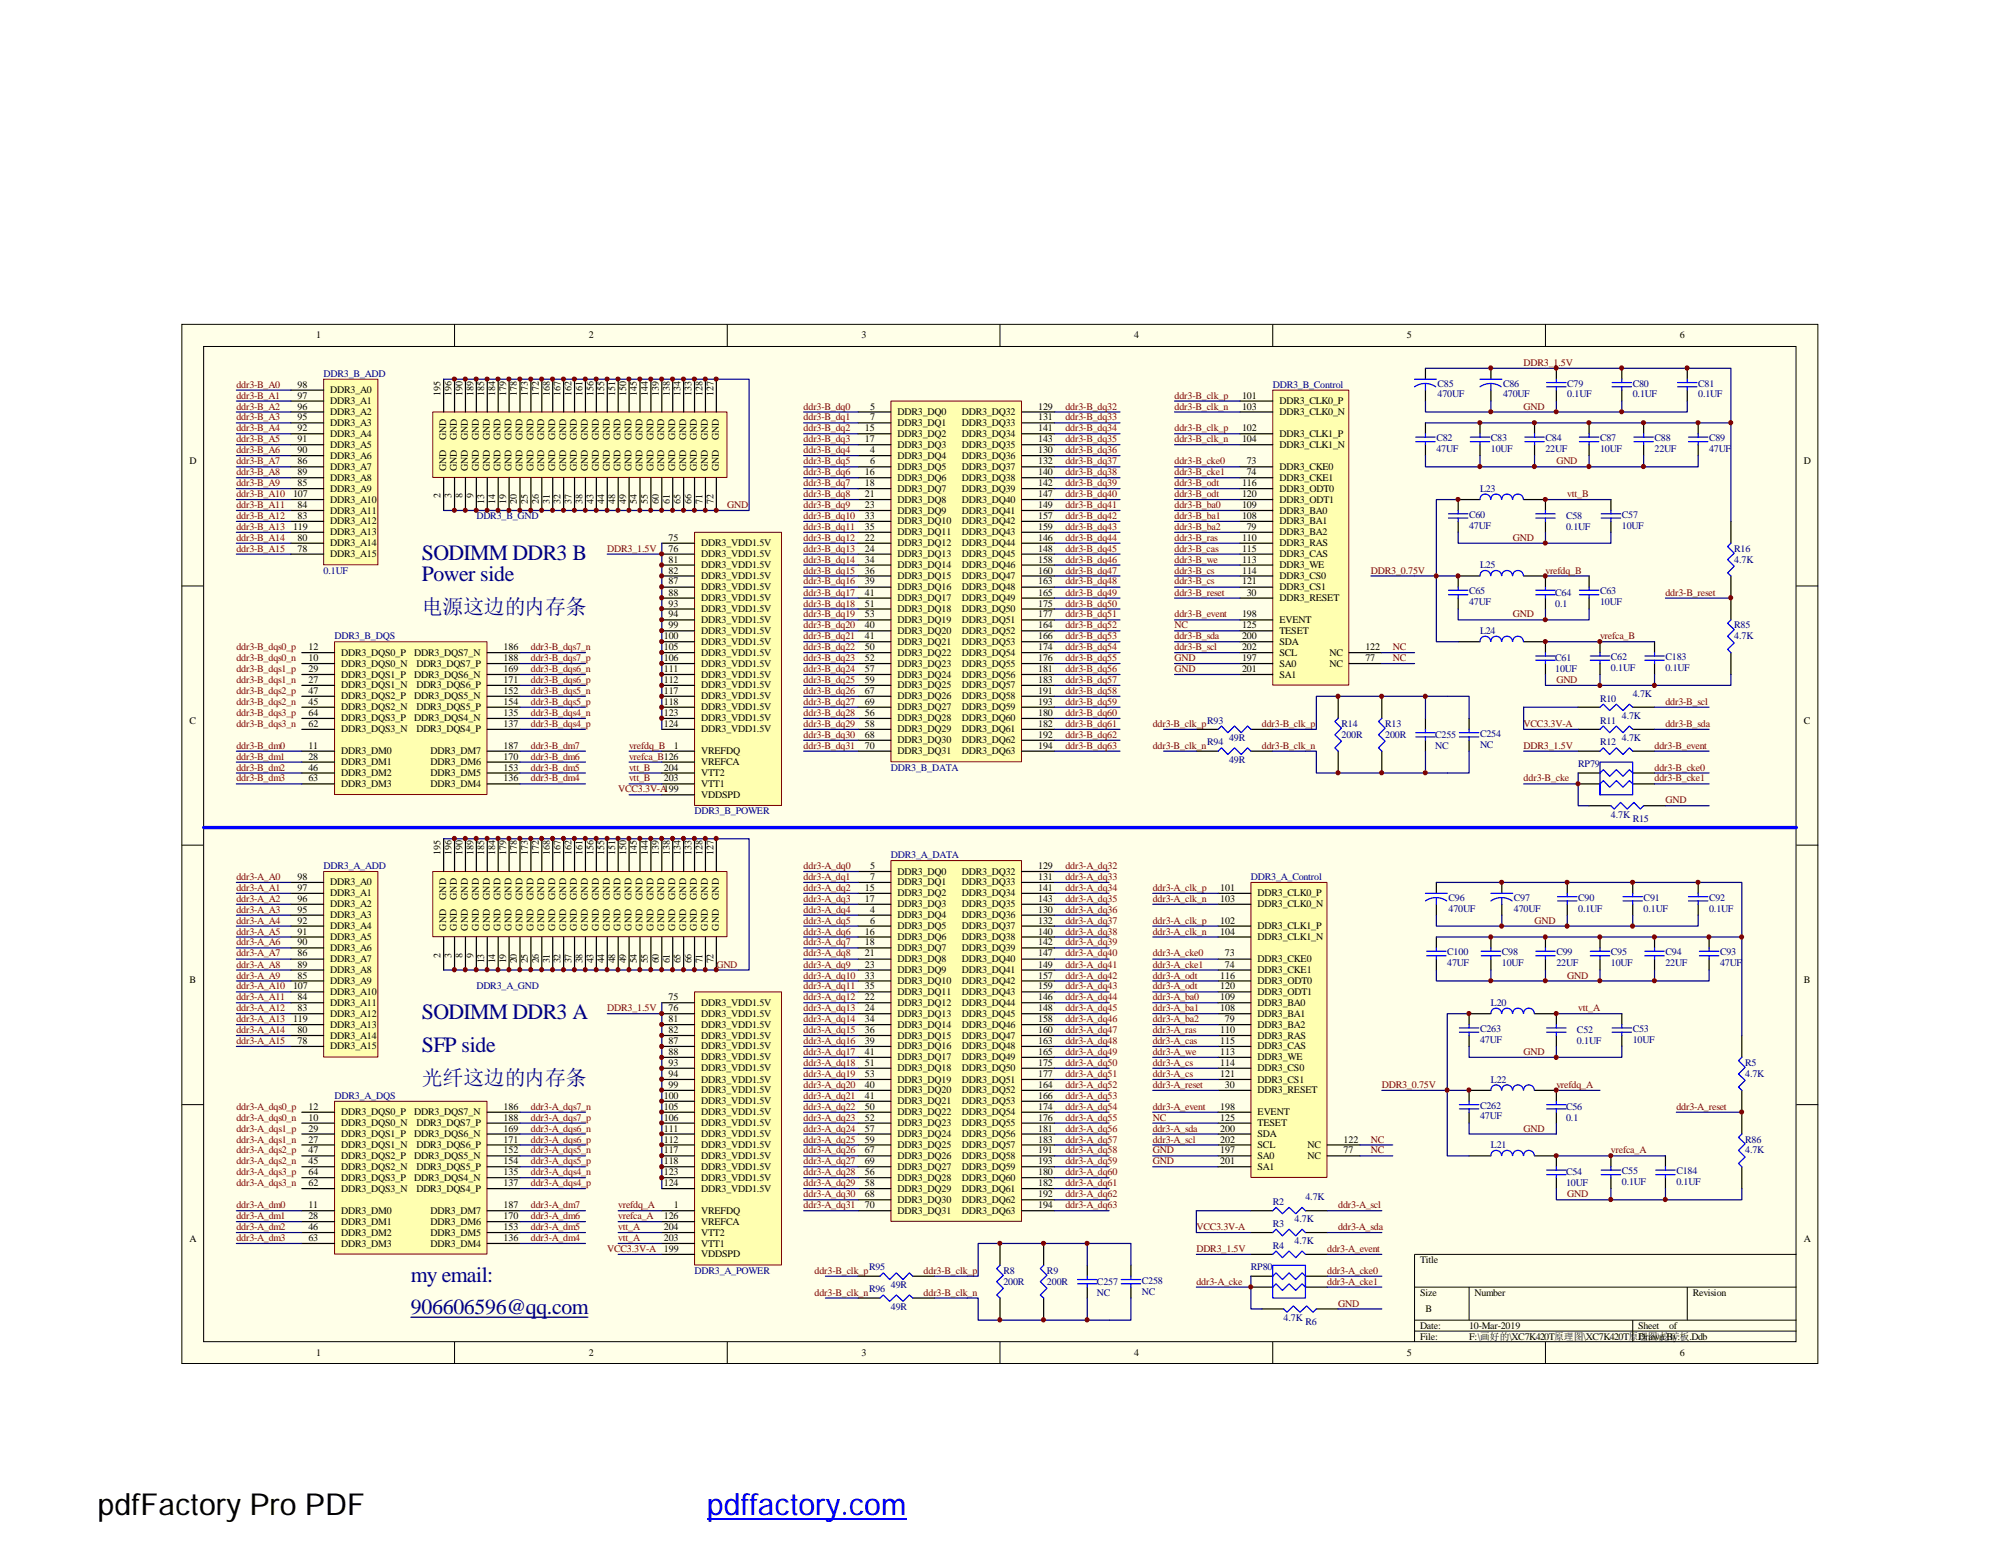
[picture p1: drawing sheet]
<svg xmlns="http://www.w3.org/2000/svg" width="279mm" height="216mm" viewBox="0 0 279 216" stroke-linecap="round" stroke-linejoin="round" font-family="sans-serif">
<defs><g id="words">
<text font-size="4.2" x="13.6" y="211.6">pdfFactory Pro PDF</text>
<text font-size="4.2" fill="#00f" x="98.8" y="211.6">pdffactory.com</text>
<g font-size="3" fill="#000080">
<text x="58.9" y="78.1">SODIMM DDR3 B</text>
<text x="58.9" y="81.2">Power side</text>
<text x="58.9" y="142.3">SODIMM DDR3 A</text>
<text x="58.9" y="146.9">SFP side</text>
<text x="57.4" y="179">my email:</text>
<text x="57.4" y="183.6">906606596@qq.com</text>
</g>
<g font-size="2.9" fill="#000080">
<text x="58.9" y="85.8">电源这边的内存条</text>
<text x="58.9" y="151.5">光纤这边的内存条</text>
</g>
<g font-size="1.4">
<text x="44.2" y="47.2">1</text>
<text x="82.3" y="47.2">2</text>
<text x="120.4" y="47.2">3</text>
<text x="158.5" y="47.2">4</text>
<text x="196.6" y="47.2">5</text>
<text x="234.7" y="47.2">6</text>
<text x="41.6" y="54.1">98</text>
<text x="41.6" y="55.7">97</text>
<text x="41.6" y="57.2">96</text>
<text x="41.6" y="58.7">95</text>
<text x="46.1" y="54.9">DDR3_A0</text>
<text x="46.1" y="56.4">DDR3_A1</text>
<text x="46.1" y="58">DDR3_A2</text>
<text x="46.1" y="59.5">DDR3_A3</text>
<text x="61.6" y="55.2" transform="rotate(-90 61.6 55.2)">195</text>
<text x="63.1" y="55.2" transform="rotate(-90 63.1 55.2)">196</text>
<text x="64.6" y="55.2" transform="rotate(-90 64.6 55.2)">190</text>
<text x="66.1" y="55.2" transform="rotate(-90 66.1 55.2)">189</text>
<text x="67.6" y="55.2" transform="rotate(-90 67.6 55.2)">185</text>
<text x="69.2" y="55.2" transform="rotate(-90 69.2 55.2)">184</text>
<text x="70.7" y="55.2" transform="rotate(-90 70.7 55.2)">179</text>
<text x="72.2" y="55.2" transform="rotate(-90 72.2 55.2)">178</text>
<text x="73.7" y="55.2" transform="rotate(-90 73.7 55.2)">173</text>
<text x="75.3" y="55.2" transform="rotate(-90 75.3 55.2)">172</text>
<text x="76.8" y="55.2" transform="rotate(-90 76.8 55.2)">168</text>
<text x="78.3" y="55.2" transform="rotate(-90 78.3 55.2)">167</text>
<text x="79.8" y="55.2" transform="rotate(-90 79.8 55.2)">162</text>
<text x="81.4" y="55.2" transform="rotate(-90 81.4 55.2)">161</text>
<text x="82.9" y="55.2" transform="rotate(-90 82.9 55.2)">156</text>
<text x="84.4" y="55.2" transform="rotate(-90 84.4 55.2)">155</text>
<text x="85.9" y="55.2" transform="rotate(-90 85.9 55.2)">151</text>
<text x="87.5" y="55.2" transform="rotate(-90 87.5 55.2)">150</text>
<text x="89" y="55.2" transform="rotate(-90 89 55.2)">145</text>
<text x="90.5" y="55.2" transform="rotate(-90 90.5 55.2)">144</text>
<text x="92" y="55.2" transform="rotate(-90 92 55.2)">139</text>
<text x="93.6" y="55.2" transform="rotate(-90 93.6 55.2)">138</text>
<text x="95.1" y="55.2" transform="rotate(-90 95.1 55.2)">134</text>
<text x="96.6" y="55.2" transform="rotate(-90 96.6 55.2)">133</text>
<text x="98.1" y="55.2" transform="rotate(-90 98.1 55.2)">128</text>
<text x="99.7" y="55.2" transform="rotate(-90 99.7 55.2)">127</text>
<text x="121.6" y="57.2">5</text>
<text x="121.6" y="58.7">7</text>
<text x="125.4" y="58">DDR3_DQ0</text>
<text x="125.4" y="59.5">DDR3_DQ1</text>
<text x="134.4" y="58">DDR3_DQ32</text>
<text x="134.4" y="59.5">DDR3_DQ33</text>
<text x="145" y="57.2">129</text>
<text x="145" y="58.7">131</text>
<text x="173.5" y="55.7">101</text>
<text x="173.5" y="57.2">103</text>
<text x="178.7" y="56.4">DDR3_CLK0_P</text>
<text x="178.7" y="58">DDR3_CLK0_N</text>
<text x="26.5" y="64.8">D</text>
<text x="41.6" y="60.2">92</text>
<text x="41.6" y="61.8">91</text>
<text x="41.6" y="63.3">90</text>
<text x="41.6" y="64.8">86</text>
<text x="46.1" y="61">DDR3_A4</text>
<text x="46.1" y="62.5">DDR3_A5</text>
<text x="46.1" y="64.1">DDR3_A6</text>
<text x="46.1" y="65.6">DDR3_A7</text>
<text x="62.3" y="65.8" transform="rotate(-90 62.3 65.8)">GND</text>
<text x="62.3" y="61.5" transform="rotate(-90 62.3 61.5)">GND</text>
<text x="63.8" y="65.8" transform="rotate(-90 63.8 65.8)">GND</text>
<text x="63.8" y="61.5" transform="rotate(-90 63.8 61.5)">GND</text>
<text x="65.4" y="65.8" transform="rotate(-90 65.4 65.8)">GND</text>
<text x="65.4" y="61.5" transform="rotate(-90 65.4 61.5)">GND</text>
<text x="66.9" y="65.8" transform="rotate(-90 66.9 65.8)">GND</text>
<text x="66.9" y="61.5" transform="rotate(-90 66.9 61.5)">GND</text>
<text x="68.4" y="65.8" transform="rotate(-90 68.4 65.8)">GND</text>
<text x="68.4" y="61.5" transform="rotate(-90 68.4 61.5)">GND</text>
<text x="69.9" y="65.8" transform="rotate(-90 69.9 65.8)">GND</text>
<text x="69.9" y="61.5" transform="rotate(-90 69.9 61.5)">GND</text>
<text x="71.5" y="65.8" transform="rotate(-90 71.5 65.8)">GND</text>
<text x="71.5" y="61.5" transform="rotate(-90 71.5 61.5)">GND</text>
<text x="73" y="65.8" transform="rotate(-90 73 65.8)">GND</text>
<text x="73" y="61.5" transform="rotate(-90 73 61.5)">GND</text>
<text x="74.5" y="65.8" transform="rotate(-90 74.5 65.8)">GND</text>
<text x="74.5" y="61.5" transform="rotate(-90 74.5 61.5)">GND</text>
<text x="76" y="65.8" transform="rotate(-90 76 65.8)">GND</text>
<text x="76" y="61.5" transform="rotate(-90 76 61.5)">GND</text>
<text x="77.6" y="65.8" transform="rotate(-90 77.6 65.8)">GND</text>
<text x="77.6" y="61.5" transform="rotate(-90 77.6 61.5)">GND</text>
<text x="79.1" y="65.8" transform="rotate(-90 79.1 65.8)">GND</text>
<text x="79.1" y="61.5" transform="rotate(-90 79.1 61.5)">GND</text>
<text x="80.6" y="65.8" transform="rotate(-90 80.6 65.8)">GND</text>
<text x="80.6" y="61.5" transform="rotate(-90 80.6 61.5)">GND</text>
<text x="82.1" y="65.8" transform="rotate(-90 82.1 65.8)">GND</text>
<text x="82.1" y="61.5" transform="rotate(-90 82.1 61.5)">GND</text>
<text x="83.7" y="65.8" transform="rotate(-90 83.7 65.8)">GND</text>
<text x="83.7" y="61.5" transform="rotate(-90 83.7 61.5)">GND</text>
<text x="85.2" y="65.8" transform="rotate(-90 85.2 65.8)">GND</text>
<text x="85.2" y="61.5" transform="rotate(-90 85.2 61.5)">GND</text>
<text x="86.7" y="65.8" transform="rotate(-90 86.7 65.8)">GND</text>
<text x="86.7" y="61.5" transform="rotate(-90 86.7 61.5)">GND</text>
<text x="88.2" y="65.8" transform="rotate(-90 88.2 65.8)">GND</text>
<text x="88.2" y="61.5" transform="rotate(-90 88.2 61.5)">GND</text>
<text x="89.7" y="65.8" transform="rotate(-90 89.7 65.8)">GND</text>
<text x="89.7" y="61.5" transform="rotate(-90 89.7 61.5)">GND</text>
<text x="91.3" y="65.8" transform="rotate(-90 91.3 65.8)">GND</text>
<text x="91.3" y="61.5" transform="rotate(-90 91.3 61.5)">GND</text>
<text x="92.8" y="65.8" transform="rotate(-90 92.8 65.8)">GND</text>
<text x="92.8" y="61.5" transform="rotate(-90 92.8 61.5)">GND</text>
<text x="94.3" y="65.8" transform="rotate(-90 94.3 65.8)">GND</text>
<text x="94.3" y="61.5" transform="rotate(-90 94.3 61.5)">GND</text>
<text x="95.8" y="65.8" transform="rotate(-90 95.8 65.8)">GND</text>
<text x="95.8" y="61.5" transform="rotate(-90 95.8 61.5)">GND</text>
<text x="97.4" y="65.8" transform="rotate(-90 97.4 65.8)">GND</text>
<text x="97.4" y="61.5" transform="rotate(-90 97.4 61.5)">GND</text>
<text x="98.9" y="65.8" transform="rotate(-90 98.9 65.8)">GND</text>
<text x="98.9" y="61.5" transform="rotate(-90 98.9 61.5)">GND</text>
<text x="100.4" y="65.8" transform="rotate(-90 100.4 65.8)">GND</text>
<text x="100.4" y="61.5" transform="rotate(-90 100.4 61.5)">GND</text>
<text x="120.8" y="60.2">15</text>
<text x="120.8" y="61.8">17</text>
<text x="121.6" y="63.3">4</text>
<text x="121.6" y="64.8">6</text>
<text x="125.4" y="61">DDR3_DQ2</text>
<text x="125.4" y="62.5">DDR3_DQ3</text>
<text x="125.4" y="64.1">DDR3_DQ4</text>
<text x="125.4" y="65.6">DDR3_DQ5</text>
<text x="134.4" y="61">DDR3_DQ34</text>
<text x="134.4" y="62.5">DDR3_DQ35</text>
<text x="134.4" y="64.1">DDR3_DQ36</text>
<text x="134.4" y="65.6">DDR3_DQ37</text>
<text x="145" y="60.2">141</text>
<text x="145" y="61.8">143</text>
<text x="145" y="63.3">130</text>
<text x="145" y="64.8">132</text>
<text x="173.5" y="60.2">102</text>
<text x="173.5" y="61.8">104</text>
<text x="174.2" y="64.8">73</text>
<text x="178.7" y="61">DDR3_CLK1_P</text>
<text x="178.7" y="62.5">DDR3_CLK1_N</text>
<text x="178.7" y="65.6">DDR3_CKE0</text>
<text x="252" y="64.8">D</text>
<text x="40.9" y="69.4">107</text>
<text x="41.6" y="66.4">89</text>
<text x="41.6" y="67.9">85</text>
<text x="41.6" y="71">84</text>
<text x="46.1" y="67.1">DDR3_A8</text>
<text x="46.1" y="68.7">DDR3_A9</text>
<text x="46.1" y="70.2">DDR3_A10</text>
<text x="46.1" y="71.7">DDR3_A11</text>
<text x="61.6" y="69.6" transform="rotate(-90 61.6 69.6)">2</text>
<text x="63.1" y="69.6" transform="rotate(-90 63.1 69.6)">3</text>
<text x="64.6" y="69.6" transform="rotate(-90 64.6 69.6)">8</text>
<text x="66.1" y="69.6" transform="rotate(-90 66.1 69.6)">9</text>
<text x="67.6" y="70.4" transform="rotate(-90 67.6 70.4)">13</text>
<text x="69.2" y="70.4" transform="rotate(-90 69.2 70.4)">14</text>
<text x="70.7" y="70.4" transform="rotate(-90 70.7 70.4)">19</text>
<text x="72.2" y="70.4" transform="rotate(-90 72.2 70.4)">20</text>
<text x="73.7" y="70.4" transform="rotate(-90 73.7 70.4)">25</text>
<text x="75.3" y="70.4" transform="rotate(-90 75.3 70.4)">26</text>
<text x="76.8" y="70.4" transform="rotate(-90 76.8 70.4)">31</text>
<text x="78.3" y="70.4" transform="rotate(-90 78.3 70.4)">32</text>
<text x="79.8" y="70.4" transform="rotate(-90 79.8 70.4)">37</text>
<text x="81.4" y="70.4" transform="rotate(-90 81.4 70.4)">38</text>
<text x="82.9" y="70.4" transform="rotate(-90 82.9 70.4)">43</text>
<text x="84.4" y="70.4" transform="rotate(-90 84.4 70.4)">44</text>
<text x="85.9" y="70.4" transform="rotate(-90 85.9 70.4)">48</text>
<text x="87.5" y="70.4" transform="rotate(-90 87.5 70.4)">49</text>
<text x="89" y="70.4" transform="rotate(-90 89 70.4)">54</text>
<text x="90.5" y="70.4" transform="rotate(-90 90.5 70.4)">55</text>
<text x="92" y="70.4" transform="rotate(-90 92 70.4)">60</text>
<text x="93.6" y="70.4" transform="rotate(-90 93.6 70.4)">61</text>
<text x="95.1" y="70.4" transform="rotate(-90 95.1 70.4)">65</text>
<text x="96.6" y="70.4" transform="rotate(-90 96.6 70.4)">66</text>
<text x="98.1" y="70.4" transform="rotate(-90 98.1 70.4)">71</text>
<text x="99.7" y="70.4" transform="rotate(-90 99.7 70.4)">72</text>
<text x="120.8" y="66.4">16</text>
<text x="120.8" y="67.9">18</text>
<text x="120.8" y="69.4">21</text>
<text x="120.8" y="71">23</text>
<text x="125.4" y="67.1">DDR3_DQ6</text>
<text x="125.4" y="68.7">DDR3_DQ7</text>
<text x="125.4" y="70.2">DDR3_DQ8</text>
<text x="125.4" y="71.7">DDR3_DQ9</text>
<text x="134.4" y="67.1">DDR3_DQ38</text>
<text x="134.4" y="68.7">DDR3_DQ39</text>
<text x="134.4" y="70.2">DDR3_DQ40</text>
<text x="134.4" y="71.7">DDR3_DQ41</text>
<text x="145" y="66.4">140</text>
<text x="145" y="67.9">142</text>
<text x="145" y="69.4">147</text>
<text x="145" y="71">149</text>
<text x="173.5" y="67.9">116</text>
<text x="173.5" y="69.4">120</text>
<text x="173.5" y="71">109</text>
<text x="174.2" y="66.4">74</text>
<text x="178.7" y="67.1">DDR3_CKE1</text>
<text x="178.7" y="68.7">DDR3_ODT0</text>
<text x="178.7" y="70.2">DDR3_ODT1</text>
<text x="178.7" y="71.7">DDR3_BA0</text>
<text x="40.9" y="74">119</text>
<text x="41.6" y="72.5">83</text>
<text x="41.6" y="75.5">80</text>
<text x="41.6" y="77">78</text>
<text x="46.1" y="73.2">DDR3_A12</text>
<text x="46.1" y="74.8">DDR3_A13</text>
<text x="46.1" y="76.3">DDR3_A14</text>
<text x="46.1" y="77.8">DDR3_A15</text>
<text x="93.4" y="75.5">75</text>
<text x="93.4" y="77">76</text>
<text x="98" y="76.3">DDR3_VDD1.5V</text>
<text x="98" y="77.8">DDR3_VDD1.5V</text>
<text x="120.8" y="72.5">33</text>
<text x="120.8" y="74">35</text>
<text x="120.8" y="75.5">22</text>
<text x="120.8" y="77">24</text>
<text x="125.4" y="73.2">DDR3_DQ10</text>
<text x="125.4" y="74.8">DDR3_DQ11</text>
<text x="125.4" y="76.3">DDR3_DQ12</text>
<text x="125.4" y="77.8">DDR3_DQ13</text>
<text x="134.4" y="73.2">DDR3_DQ42</text>
<text x="134.4" y="74.8">DDR3_DQ43</text>
<text x="134.4" y="76.3">DDR3_DQ44</text>
<text x="134.4" y="77.8">DDR3_DQ45</text>
<text x="145" y="72.5">157</text>
<text x="145" y="74">159</text>
<text x="145" y="75.5">146</text>
<text x="145" y="77">148</text>
<text x="173.5" y="72.5">108</text>
<text x="173.5" y="75.5">110</text>
<text x="173.5" y="77">115</text>
<text x="174.2" y="74">79</text>
<text x="178.7" y="73.2">DDR3_BA1</text>
<text x="178.7" y="74.8">DDR3_BA2</text>
<text x="178.7" y="76.3">DDR3_RAS</text>
<text x="178.7" y="77.8">DDR3_CAS</text>
<text x="93.4" y="78.6">81</text>
<text x="93.4" y="80.1">82</text>
<text x="93.4" y="81.6">87</text>
<text x="93.4" y="83.2">88</text>
<text x="98" y="79.3">DDR3_VDD1.5V</text>
<text x="98" y="80.9">DDR3_VDD1.5V</text>
<text x="98" y="82.4">DDR3_VDD1.5V</text>
<text x="98" y="83.9">DDR3_VDD1.5V</text>
<text x="120.8" y="78.6">34</text>
<text x="120.8" y="80.1">36</text>
<text x="120.8" y="81.6">39</text>
<text x="120.8" y="83.2">41</text>
<text x="125.4" y="79.3">DDR3_DQ14</text>
<text x="125.4" y="80.9">DDR3_DQ15</text>
<text x="125.4" y="82.4">DDR3_DQ16</text>
<text x="125.4" y="83.9">DDR3_DQ17</text>
<text x="134.4" y="79.3">DDR3_DQ46</text>
<text x="134.4" y="80.9">DDR3_DQ47</text>
<text x="134.4" y="82.4">DDR3_DQ48</text>
<text x="134.4" y="83.9">DDR3_DQ49</text>
<text x="145" y="78.6">158</text>
<text x="145" y="80.1">160</text>
<text x="145" y="81.6">163</text>
<text x="145" y="83.2">165</text>
<text x="173.5" y="78.6">113</text>
<text x="173.5" y="80.1">114</text>
<text x="173.5" y="81.6">121</text>
<text x="174.2" y="83.2">30</text>
<text x="178.7" y="79.3">DDR3_WE</text>
<text x="178.7" y="80.9">DDR3_CS0</text>
<text x="178.7" y="82.4">DDR3_CS1</text>
<text x="178.7" y="83.9">DDR3_RESET</text>
<text x="92.8" y="89.3">100</text>
<text x="93.4" y="84.7">93</text>
<text x="93.4" y="86.2">94</text>
<text x="93.4" y="87.8">99</text>
<text x="98" y="85.5">DDR3_VDD1.5V</text>
<text x="98" y="87">DDR3_VDD1.5V</text>
<text x="98" y="88.5">DDR3_VDD1.5V</text>
<text x="120.8" y="84.7">51</text>
<text x="120.8" y="86.2">53</text>
<text x="120.8" y="87.8">40</text>
<text x="120.8" y="89.3">41</text>
<text x="125.4" y="85.5">DDR3_DQ18</text>
<text x="125.4" y="87">DDR3_DQ19</text>
<text x="125.4" y="88.5">DDR3_DQ20</text>
<text x="134.4" y="85.5">DDR3_DQ50</text>
<text x="134.4" y="87">DDR3_DQ51</text>
<text x="134.4" y="88.5">DDR3_DQ52</text>
<text x="145" y="84.7">175</text>
<text x="145" y="86.2">177</text>
<text x="145" y="87.8">164</text>
<text x="145" y="89.3">166</text>
<text x="173.5" y="87.8">125</text>
<text x="173.5" y="89.3">200</text>
<text x="173.5" y="86.2">198</text>
<text x="178.7" y="88.5">TESET</text>
<text x="178.7" y="87">EVENT</text>
<text x="43.1" y="90.8">12</text>
<text x="43.1" y="93.9">29</text>
<text x="43.1" y="92.3">10</text>
<text x="43.1" y="95.4">27</text>
<text x="47.7" y="91.6">DDR3_DQS0_P</text>
<text x="47.7" y="94.6">DDR3_DQS1_P</text>
<text x="47.7" y="93.1">DDR3_DQS0_N</text>
<text x="57.9" y="94.6">DDR3_DQS6_N</text>
<text x="57.9" y="91.6">DDR3_DQS7_N</text>
<text x="58.2" y="93.1">DDR3_DQS7_P</text>
<text x="70.4" y="95.4">171</text>
<text x="70.4" y="92.3">188</text>
<text x="70.4" y="93.9">169</text>
<text x="70.4" y="90.8">186</text>
<text x="92.8" y="90.8">105</text>
<text x="92.8" y="92.3">106</text>
<text x="92.8" y="93.9">111</text>
<text x="92.8" y="95.4">112</text>
<text x="98" y="90">DDR3_VDD1.5V</text>
<text x="98" y="91.6">DDR3_VDD1.5V</text>
<text x="98" y="93.1">DDR3_VDD1.5V</text>
<text x="98" y="94.6">DDR3_VDD1.5V</text>
<text x="120.8" y="90.8">50</text>
<text x="120.8" y="92.3">52</text>
<text x="120.8" y="93.9">57</text>
<text x="120.8" y="95.4">59</text>
<text x="125.4" y="90">DDR3_DQ21</text>
<text x="125.4" y="91.6">DDR3_DQ22</text>
<text x="125.4" y="93.1">DDR3_DQ23</text>
<text x="125.4" y="94.6">DDR3_DQ24</text>
<text x="134.4" y="90">DDR3_DQ53</text>
<text x="134.4" y="91.6">DDR3_DQ54</text>
<text x="134.4" y="93.1">DDR3_DQ55</text>
<text x="134.4" y="94.6">DDR3_DQ56</text>
<text x="145" y="90.8">174</text>
<text x="145" y="92.3">176</text>
<text x="145" y="93.9">181</text>
<text x="145" y="95.4">183</text>
<text x="173.5" y="90.8">202</text>
<text x="173.5" y="92.3">197</text>
<text x="173.5" y="93.9">201</text>
<text x="178.7" y="90">SDA</text>
<text x="178.7" y="91.6">SCL</text>
<text x="178.7" y="93.1">SA0</text>
<text x="178.7" y="94.6">SA1</text>
<text x="185.7" y="91.6">NC</text>
<text x="185.7" y="93.1">NC</text>
<text x="190.8" y="90.8">122</text>
<text x="190.8" y="92.3">77</text>
<text x="26.5" y="101">C</text>
<text x="43.1" y="96.9">47</text>
<text x="43.1" y="99.9">64</text>
<text x="43.1" y="98.4">45</text>
<text x="43.1" y="101.5">62</text>
<text x="47.7" y="97.7">DDR3_DQS2_P</text>
<text x="47.7" y="100.8">DDR3_DQS3_P</text>
<text x="47.7" y="96.1">DDR3_DQS1_N</text>
<text x="47.7" y="99.2">DDR3_DQS2_N</text>
<text x="57.9" y="100.8">DDR3_DQS4_N</text>
<text x="57.9" y="97.7">DDR3_DQS5_N</text>
<text x="58.2" y="99.2">DDR3_DQS5_P</text>
<text x="58.2" y="96.1">DDR3_DQS6_P</text>
<text x="70.4" y="101.5">137</text>
<text x="70.4" y="98.4">154</text>
<text x="70.4" y="99.9">135</text>
<text x="70.4" y="96.9">152</text>
<text x="92.8" y="96.9">117</text>
<text x="92.8" y="98.4">118</text>
<text x="92.8" y="99.9">123</text>
<text x="92.8" y="101.5">124</text>
<text x="98" y="96.1">DDR3_VDD1.5V</text>
<text x="98" y="97.7">DDR3_VDD1.5V</text>
<text x="98" y="99.2">DDR3_VDD1.5V</text>
<text x="98" y="100.8">DDR3_VDD1.5V</text>
<text x="120.8" y="96.9">67</text>
<text x="120.8" y="98.4">69</text>
<text x="120.8" y="99.9">56</text>
<text x="120.8" y="101.5">58</text>
<text x="125.4" y="96.1">DDR3_DQ25</text>
<text x="125.4" y="97.7">DDR3_DQ26</text>
<text x="125.4" y="99.2">DDR3_DQ27</text>
<text x="125.4" y="100.8">DDR3_DQ28</text>
<text x="134.4" y="96.1">DDR3_DQ57</text>
<text x="134.4" y="97.7">DDR3_DQ58</text>
<text x="134.4" y="99.2">DDR3_DQ59</text>
<text x="134.4" y="100.8">DDR3_DQ60</text>
<text x="145" y="96.9">191</text>
<text x="145" y="98.4">193</text>
<text x="145" y="99.9">180</text>
<text x="145" y="101.5">182</text>
<text x="252" y="101">C</text>
<text x="43.1" y="104.6">11</text>
<text x="43.1" y="106.1">28</text>
<text x="43.1" y="107.6">46</text>
<text x="47.7" y="102.3">DDR3_DQS3_N</text>
<text x="47.7" y="105.3">DDR3_DM0</text>
<text x="47.7" y="106.8">DDR3_DM1</text>
<text x="58.2" y="102.3">DDR3_DQS4_P</text>
<text x="60.2" y="106.8">DDR3_DM6</text>
<text x="60.2" y="105.3">DDR3_DM7</text>
<text x="70.4" y="107.6">153</text>
<text x="70.4" y="106.1">170</text>
<text x="70.4" y="104.6">187</text>
<text x="92.8" y="107.6">204</text>
<text x="94.1" y="104.6">1</text>
<text x="98" y="102.3">DDR3_VDD1.5V</text>
<text x="98" y="105.3">VREFDQ</text>
<text x="98" y="106.8">VREFCA</text>
<text x="120.8" y="103">68</text>
<text x="120.8" y="104.6">70</text>
<text x="125.4" y="102.3">DDR3_DQ29</text>
<text x="125.4" y="103.8">DDR3_DQ30</text>
<text x="125.4" y="105.3">DDR3_DQ31</text>
<text x="134.4" y="102.3">DDR3_DQ61</text>
<text x="134.4" y="103.8">DDR3_DQ62</text>
<text x="134.4" y="105.3">DDR3_DQ63</text>
<text x="145" y="103">192</text>
<text x="145" y="104.6">194</text>
<text x="43.1" y="109.1">63</text>
<text x="47.7" y="108.4">DDR3_DM2</text>
<text x="47.7" y="109.9">DDR3_DM3</text>
<text x="60.2" y="109.9">DDR3_DM4</text>
<text x="60.2" y="108.4">DDR3_DM5</text>
<text x="70.4" y="109.1">136</text>
<text x="92.8" y="109.1">203</text>
<text x="98" y="108.4">VTT2</text>
<text x="98" y="109.9">VTT1</text>
<text x="98" y="111.4">VDDSPD</text>
<text x="61.6" y="119.4" transform="rotate(-90 61.6 119.4)">195</text>
<text x="63.1" y="119.4" transform="rotate(-90 63.1 119.4)">196</text>
<text x="64.6" y="119.4" transform="rotate(-90 64.6 119.4)">190</text>
<text x="66.1" y="119.4" transform="rotate(-90 66.1 119.4)">189</text>
<text x="67.6" y="119.4" transform="rotate(-90 67.6 119.4)">185</text>
<text x="69.2" y="119.4" transform="rotate(-90 69.2 119.4)">184</text>
<text x="70.7" y="119.4" transform="rotate(-90 70.7 119.4)">179</text>
<text x="72.2" y="119.4" transform="rotate(-90 72.2 119.4)">178</text>
<text x="73.7" y="119.4" transform="rotate(-90 73.7 119.4)">173</text>
<text x="75.3" y="119.4" transform="rotate(-90 75.3 119.4)">172</text>
<text x="76.8" y="119.4" transform="rotate(-90 76.8 119.4)">168</text>
<text x="78.3" y="119.4" transform="rotate(-90 78.3 119.4)">167</text>
<text x="79.8" y="119.4" transform="rotate(-90 79.8 119.4)">162</text>
<text x="81.4" y="119.4" transform="rotate(-90 81.4 119.4)">161</text>
<text x="82.9" y="119.4" transform="rotate(-90 82.9 119.4)">156</text>
<text x="84.4" y="119.4" transform="rotate(-90 84.4 119.4)">155</text>
<text x="85.9" y="119.4" transform="rotate(-90 85.9 119.4)">151</text>
<text x="87.5" y="119.4" transform="rotate(-90 87.5 119.4)">150</text>
<text x="89" y="119.4" transform="rotate(-90 89 119.4)">145</text>
<text x="90.5" y="119.4" transform="rotate(-90 90.5 119.4)">144</text>
<text x="92" y="119.4" transform="rotate(-90 92 119.4)">139</text>
<text x="93.6" y="119.4" transform="rotate(-90 93.6 119.4)">138</text>
<text x="95.1" y="119.4" transform="rotate(-90 95.1 119.4)">134</text>
<text x="96.6" y="119.4" transform="rotate(-90 96.6 119.4)">133</text>
<text x="98.1" y="119.4" transform="rotate(-90 98.1 119.4)">128</text>
<text x="99.7" y="119.4" transform="rotate(-90 99.7 119.4)">127</text>
<text x="41.6" y="122.9">98</text>
<text x="41.6" y="124.4">97</text>
<text x="41.6" y="125.9">96</text>
<text x="46.1" y="123.7">DDR3_A0</text>
<text x="46.1" y="125.2">DDR3_A1</text>
<text x="62.3" y="125.7" transform="rotate(-90 62.3 125.7)">GND</text>
<text x="63.8" y="125.7" transform="rotate(-90 63.8 125.7)">GND</text>
<text x="65.4" y="125.7" transform="rotate(-90 65.4 125.7)">GND</text>
<text x="66.9" y="125.7" transform="rotate(-90 66.9 125.7)">GND</text>
<text x="68.4" y="125.7" transform="rotate(-90 68.4 125.7)">GND</text>
<text x="69.9" y="125.7" transform="rotate(-90 69.9 125.7)">GND</text>
<text x="71.5" y="125.7" transform="rotate(-90 71.5 125.7)">GND</text>
<text x="73" y="125.7" transform="rotate(-90 73 125.7)">GND</text>
<text x="74.5" y="125.7" transform="rotate(-90 74.5 125.7)">GND</text>
<text x="76" y="125.7" transform="rotate(-90 76 125.7)">GND</text>
<text x="77.6" y="125.7" transform="rotate(-90 77.6 125.7)">GND</text>
<text x="79.1" y="125.7" transform="rotate(-90 79.1 125.7)">GND</text>
<text x="80.6" y="125.7" transform="rotate(-90 80.6 125.7)">GND</text>
<text x="82.1" y="125.7" transform="rotate(-90 82.1 125.7)">GND</text>
<text x="83.7" y="125.7" transform="rotate(-90 83.7 125.7)">GND</text>
<text x="85.2" y="125.7" transform="rotate(-90 85.2 125.7)">GND</text>
<text x="86.7" y="125.7" transform="rotate(-90 86.7 125.7)">GND</text>
<text x="88.2" y="125.7" transform="rotate(-90 88.2 125.7)">GND</text>
<text x="89.7" y="125.7" transform="rotate(-90 89.7 125.7)">GND</text>
<text x="91.3" y="125.7" transform="rotate(-90 91.3 125.7)">GND</text>
<text x="92.8" y="125.7" transform="rotate(-90 92.8 125.7)">GND</text>
<text x="94.3" y="125.7" transform="rotate(-90 94.3 125.7)">GND</text>
<text x="95.8" y="125.7" transform="rotate(-90 95.8 125.7)">GND</text>
<text x="97.4" y="125.7" transform="rotate(-90 97.4 125.7)">GND</text>
<text x="98.9" y="125.7" transform="rotate(-90 98.9 125.7)">GND</text>
<text x="100.4" y="125.7" transform="rotate(-90 100.4 125.7)">GND</text>
<text x="120.8" y="124.4">15</text>
<text x="120.8" y="125.9">17</text>
<text x="121.6" y="121.4">5</text>
<text x="121.6" y="122.9">7</text>
<text x="125.4" y="122.1">DDR3_DQ0</text>
<text x="125.4" y="123.7">DDR3_DQ1</text>
<text x="125.4" y="125.2">DDR3_DQ2</text>
<text x="134.4" y="122.1">DDR3_DQ32</text>
<text x="134.4" y="123.7">DDR3_DQ33</text>
<text x="134.4" y="125.2">DDR3_DQ34</text>
<text x="145" y="121.4">129</text>
<text x="145" y="122.9">131</text>
<text x="145" y="124.4">141</text>
<text x="145" y="125.9">143</text>
<text x="170.5" y="124.4">101</text>
<text x="170.5" y="125.9">103</text>
<text x="175.7" y="125.2">DDR3_CLK0_P</text>
<text x="41.6" y="127.5">95</text>
<text x="41.6" y="129">92</text>
<text x="41.6" y="130.5">91</text>
<text x="46.1" y="126.7">DDR3_A2</text>
<text x="46.1" y="128.2">DDR3_A3</text>
<text x="46.1" y="129.8">DDR3_A4</text>
<text x="46.1" y="131.3">DDR3_A5</text>
<text x="62.3" y="130" transform="rotate(-90 62.3 130)">GND</text>
<text x="63.8" y="130" transform="rotate(-90 63.8 130)">GND</text>
<text x="65.4" y="130" transform="rotate(-90 65.4 130)">GND</text>
<text x="66.9" y="130" transform="rotate(-90 66.9 130)">GND</text>
<text x="68.4" y="130" transform="rotate(-90 68.4 130)">GND</text>
<text x="69.9" y="130" transform="rotate(-90 69.9 130)">GND</text>
<text x="71.5" y="130" transform="rotate(-90 71.5 130)">GND</text>
<text x="73" y="130" transform="rotate(-90 73 130)">GND</text>
<text x="74.5" y="130" transform="rotate(-90 74.5 130)">GND</text>
<text x="76" y="130" transform="rotate(-90 76 130)">GND</text>
<text x="77.6" y="130" transform="rotate(-90 77.6 130)">GND</text>
<text x="79.1" y="130" transform="rotate(-90 79.1 130)">GND</text>
<text x="80.6" y="130" transform="rotate(-90 80.6 130)">GND</text>
<text x="82.1" y="130" transform="rotate(-90 82.1 130)">GND</text>
<text x="83.7" y="130" transform="rotate(-90 83.7 130)">GND</text>
<text x="85.2" y="130" transform="rotate(-90 85.2 130)">GND</text>
<text x="86.7" y="130" transform="rotate(-90 86.7 130)">GND</text>
<text x="88.2" y="130" transform="rotate(-90 88.2 130)">GND</text>
<text x="89.7" y="130" transform="rotate(-90 89.7 130)">GND</text>
<text x="91.3" y="130" transform="rotate(-90 91.3 130)">GND</text>
<text x="92.8" y="130" transform="rotate(-90 92.8 130)">GND</text>
<text x="94.3" y="130" transform="rotate(-90 94.3 130)">GND</text>
<text x="95.8" y="130" transform="rotate(-90 95.8 130)">GND</text>
<text x="97.4" y="130" transform="rotate(-90 97.4 130)">GND</text>
<text x="98.9" y="130" transform="rotate(-90 98.9 130)">GND</text>
<text x="100.4" y="130" transform="rotate(-90 100.4 130)">GND</text>
<text x="120.8" y="130.5">16</text>
<text x="121.6" y="127.5">4</text>
<text x="121.6" y="129">6</text>
<text x="125.4" y="126.7">DDR3_DQ3</text>
<text x="125.4" y="128.2">DDR3_DQ4</text>
<text x="125.4" y="129.8">DDR3_DQ5</text>
<text x="125.4" y="131.3">DDR3_DQ6</text>
<text x="134.4" y="126.7">DDR3_DQ35</text>
<text x="134.4" y="128.2">DDR3_DQ36</text>
<text x="134.4" y="129.8">DDR3_DQ37</text>
<text x="134.4" y="131.3">DDR3_DQ38</text>
<text x="145" y="127.5">130</text>
<text x="145" y="129">132</text>
<text x="145" y="130.5">140</text>
<text x="170.5" y="129">102</text>
<text x="170.5" y="130.5">104</text>
<text x="175.7" y="126.7">DDR3_CLK0_N</text>
<text x="175.7" y="129.8">DDR3_CLK1_P</text>
<text x="175.7" y="131.3">DDR3_CLK1_N</text>
<text x="26.5" y="137.2">B</text>
<text x="41.6" y="132">90</text>
<text x="41.6" y="133.6">86</text>
<text x="41.6" y="135.1">89</text>
<text x="41.6" y="136.7">85</text>
<text x="46.1" y="132.8">DDR3_A6</text>
<text x="46.1" y="134.4">DDR3_A7</text>
<text x="46.1" y="135.9">DDR3_A8</text>
<text x="46.1" y="137.4">DDR3_A9</text>
<text x="61.6" y="133.8" transform="rotate(-90 61.6 133.8)">2</text>
<text x="63.1" y="133.8" transform="rotate(-90 63.1 133.8)">3</text>
<text x="64.6" y="133.8" transform="rotate(-90 64.6 133.8)">8</text>
<text x="66.1" y="133.8" transform="rotate(-90 66.1 133.8)">9</text>
<text x="67.6" y="134.5" transform="rotate(-90 67.6 134.5)">13</text>
<text x="69.2" y="134.5" transform="rotate(-90 69.2 134.5)">14</text>
<text x="70.7" y="134.5" transform="rotate(-90 70.7 134.5)">19</text>
<text x="72.2" y="134.5" transform="rotate(-90 72.2 134.5)">20</text>
<text x="73.7" y="134.5" transform="rotate(-90 73.7 134.5)">25</text>
<text x="75.3" y="134.5" transform="rotate(-90 75.3 134.5)">26</text>
<text x="76.8" y="134.5" transform="rotate(-90 76.8 134.5)">31</text>
<text x="78.3" y="134.5" transform="rotate(-90 78.3 134.5)">32</text>
<text x="79.8" y="134.5" transform="rotate(-90 79.8 134.5)">37</text>
<text x="81.4" y="134.5" transform="rotate(-90 81.4 134.5)">38</text>
<text x="82.9" y="134.5" transform="rotate(-90 82.9 134.5)">43</text>
<text x="84.4" y="134.5" transform="rotate(-90 84.4 134.5)">44</text>
<text x="85.9" y="134.5" transform="rotate(-90 85.9 134.5)">48</text>
<text x="87.5" y="134.5" transform="rotate(-90 87.5 134.5)">49</text>
<text x="89" y="134.5" transform="rotate(-90 89 134.5)">54</text>
<text x="90.5" y="134.5" transform="rotate(-90 90.5 134.5)">55</text>
<text x="92" y="134.5" transform="rotate(-90 92 134.5)">60</text>
<text x="93.6" y="134.5" transform="rotate(-90 93.6 134.5)">61</text>
<text x="95.1" y="134.5" transform="rotate(-90 95.1 134.5)">65</text>
<text x="96.6" y="134.5" transform="rotate(-90 96.6 134.5)">66</text>
<text x="98.1" y="134.5" transform="rotate(-90 98.1 134.5)">71</text>
<text x="99.7" y="134.5" transform="rotate(-90 99.7 134.5)">72</text>
<text x="120.8" y="132">18</text>
<text x="120.8" y="133.6">21</text>
<text x="120.8" y="135.1">23</text>
<text x="120.8" y="136.7">33</text>
<text x="125.4" y="132.8">DDR3_DQ7</text>
<text x="125.4" y="134.4">DDR3_DQ8</text>
<text x="125.4" y="135.9">DDR3_DQ9</text>
<text x="125.4" y="137.4">DDR3_DQ10</text>
<text x="134.4" y="132.8">DDR3_DQ39</text>
<text x="134.4" y="134.4">DDR3_DQ40</text>
<text x="134.4" y="135.9">DDR3_DQ41</text>
<text x="134.4" y="137.4">DDR3_DQ42</text>
<text x="145" y="132">142</text>
<text x="145" y="133.6">147</text>
<text x="145" y="135.1">149</text>
<text x="145" y="136.7">157</text>
<text x="170.5" y="136.7">116</text>
<text x="171.1" y="133.6">73</text>
<text x="171.1" y="135.1">74</text>
<text x="175.7" y="134.4">DDR3_CKE0</text>
<text x="175.7" y="135.9">DDR3_CKE1</text>
<text x="175.7" y="137.4">DDR3_ODT0</text>
<text x="252" y="137.2">B</text>
<text x="40.9" y="138.2">107</text>
<text x="40.9" y="142.7">119</text>
<text x="41.6" y="139.7">84</text>
<text x="41.6" y="141.2">83</text>
<text x="46.1" y="138.9">DDR3_A10</text>
<text x="46.1" y="140.5">DDR3_A11</text>
<text x="46.1" y="142">DDR3_A12</text>
<text x="46.1" y="143.5">DDR3_A13</text>
<text x="93.4" y="139.7">75</text>
<text x="93.4" y="141.2">76</text>
<text x="93.4" y="142.7">81</text>
<text x="98" y="140.5">DDR3_VDD1.5V</text>
<text x="98" y="142">DDR3_VDD1.5V</text>
<text x="98" y="143.5">DDR3_VDD1.5V</text>
<text x="120.8" y="138.2">35</text>
<text x="120.8" y="139.7">22</text>
<text x="120.8" y="141.2">24</text>
<text x="120.8" y="142.7">34</text>
<text x="125.4" y="138.9">DDR3_DQ11</text>
<text x="125.4" y="140.5">DDR3_DQ12</text>
<text x="125.4" y="142">DDR3_DQ13</text>
<text x="125.4" y="143.5">DDR3_DQ14</text>
<text x="134.4" y="138.9">DDR3_DQ43</text>
<text x="134.4" y="140.5">DDR3_DQ44</text>
<text x="134.4" y="142">DDR3_DQ45</text>
<text x="134.4" y="143.5">DDR3_DQ46</text>
<text x="145" y="138.2">159</text>
<text x="145" y="139.7">146</text>
<text x="145" y="141.2">148</text>
<text x="145" y="142.7">158</text>
<text x="170.5" y="138.2">120</text>
<text x="170.5" y="139.7">109</text>
<text x="170.5" y="141.2">108</text>
<text x="171.1" y="142.7">79</text>
<text x="175.7" y="138.9">DDR3_ODT1</text>
<text x="175.7" y="140.5">DDR3_BA0</text>
<text x="175.7" y="142">DDR3_BA1</text>
<text x="175.7" y="143.5">DDR3_BA2</text>
<text x="41.6" y="144.3">80</text>
<text x="41.6" y="145.8">78</text>
<text x="46.1" y="145">DDR3_A14</text>
<text x="46.1" y="146.6">DDR3_A15</text>
<text x="93.4" y="144.3">82</text>
<text x="93.4" y="145.8">87</text>
<text x="93.4" y="147.3">88</text>
<text x="93.4" y="148.8">93</text>
<text x="98" y="145">DDR3_VDD1.5V</text>
<text x="98" y="146.6">DDR3_VDD1.5V</text>
<text x="98" y="148.1">DDR3_VDD1.5V</text>
<text x="98" y="149.6">DDR3_VDD1.5V</text>
<text x="120.8" y="144.3">36</text>
<text x="120.8" y="145.8">39</text>
<text x="120.8" y="147.3">41</text>
<text x="120.8" y="148.8">51</text>
<text x="125.4" y="145">DDR3_DQ15</text>
<text x="125.4" y="146.6">DDR3_DQ16</text>
<text x="125.4" y="148.1">DDR3_DQ17</text>
<text x="125.4" y="149.6">DDR3_DQ18</text>
<text x="134.4" y="145">DDR3_DQ47</text>
<text x="134.4" y="146.6">DDR3_DQ48</text>
<text x="134.4" y="148.1">DDR3_DQ49</text>
<text x="134.4" y="149.6">DDR3_DQ50</text>
<text x="145" y="144.3">160</text>
<text x="145" y="145.8">163</text>
<text x="145" y="147.3">165</text>
<text x="145" y="148.8">175</text>
<text x="170.5" y="144.3">110</text>
<text x="170.5" y="145.8">115</text>
<text x="170.5" y="147.3">113</text>
<text x="170.5" y="148.8">114</text>
<text x="175.7" y="145">DDR3_RAS</text>
<text x="175.7" y="146.6">DDR3_CAS</text>
<text x="175.7" y="148.1">DDR3_WE</text>
<text x="175.7" y="149.6">DDR3_CS0</text>
<text x="43.1" y="155">12</text>
<text x="47.7" y="155.7">DDR3_DQS0_P</text>
<text x="57.9" y="155.7">DDR3_DQS7_N</text>
<text x="70.4" y="155">186</text>
<text x="92.8" y="153.5">100</text>
<text x="92.8" y="155">105</text>
<text x="93.4" y="150.4">94</text>
<text x="93.4" y="151.9">99</text>
<text x="98" y="151.2">DDR3_VDD1.5V</text>
<text x="98" y="152.7">DDR3_VDD1.5V</text>
<text x="98" y="154.2">DDR3_VDD1.5V</text>
<text x="98" y="155.7">DDR3_VDD1.5V</text>
<text x="120.8" y="150.4">53</text>
<text x="120.8" y="151.9">40</text>
<text x="120.8" y="153.5">41</text>
<text x="120.8" y="155">50</text>
<text x="125.4" y="151.2">DDR3_DQ19</text>
<text x="125.4" y="152.7">DDR3_DQ20</text>
<text x="125.4" y="154.2">DDR3_DQ21</text>
<text x="125.4" y="155.7">DDR3_DQ22</text>
<text x="134.4" y="151.2">DDR3_DQ51</text>
<text x="134.4" y="152.7">DDR3_DQ52</text>
<text x="134.4" y="154.2">DDR3_DQ53</text>
<text x="134.4" y="155.7">DDR3_DQ54</text>
<text x="145" y="150.4">177</text>
<text x="145" y="151.9">164</text>
<text x="145" y="153.5">166</text>
<text x="145" y="155">174</text>
<text x="170.5" y="150.4">121</text>
<text x="170.5" y="155">198</text>
<text x="171.1" y="151.9">30</text>
<text x="175.7" y="151.2">DDR3_CS1</text>
<text x="175.7" y="152.7">DDR3_RESET</text>
<text x="175.7" y="155.7">EVENT</text>
<text x="43.1" y="158">29</text>
<text x="43.1" y="161.1">47</text>
<text x="43.1" y="156.5">10</text>
<text x="43.1" y="159.6">27</text>
<text x="47.7" y="158.8">DDR3_DQS1_P</text>
<text x="47.7" y="161.8">DDR3_DQS2_P</text>
<text x="47.7" y="157.3">DDR3_DQS0_N</text>
<text x="47.7" y="160.3">DDR3_DQS1_N</text>
<text x="57.9" y="161.8">DDR3_DQS5_N</text>
<text x="57.9" y="158.8">DDR3_DQS6_N</text>
<text x="58.2" y="160.3">DDR3_DQS6_P</text>
<text x="58.2" y="157.3">DDR3_DQS7_P</text>
<text x="70.4" y="159.6">171</text>
<text x="70.4" y="156.5">188</text>
<text x="70.4" y="161.1">152</text>
<text x="70.4" y="158">169</text>
<text x="92.8" y="156.5">106</text>
<text x="92.8" y="158">111</text>
<text x="92.8" y="159.6">112</text>
<text x="92.8" y="161.1">117</text>
<text x="98" y="157.3">DDR3_VDD1.5V</text>
<text x="98" y="158.8">DDR3_VDD1.5V</text>
<text x="98" y="160.3">DDR3_VDD1.5V</text>
<text x="98" y="161.8">DDR3_VDD1.5V</text>
<text x="120.8" y="156.5">52</text>
<text x="120.8" y="158">57</text>
<text x="120.8" y="159.6">59</text>
<text x="120.8" y="161.1">67</text>
<text x="125.4" y="157.3">DDR3_DQ23</text>
<text x="125.4" y="158.8">DDR3_DQ24</text>
<text x="125.4" y="160.3">DDR3_DQ25</text>
<text x="125.4" y="161.8">DDR3_DQ26</text>
<text x="134.4" y="157.3">DDR3_DQ55</text>
<text x="134.4" y="158.8">DDR3_DQ56</text>
<text x="134.4" y="160.3">DDR3_DQ57</text>
<text x="134.4" y="161.8">DDR3_DQ58</text>
<text x="145" y="156.5">176</text>
<text x="145" y="158">181</text>
<text x="145" y="159.6">183</text>
<text x="145" y="161.1">191</text>
<text x="170.5" y="156.5">125</text>
<text x="170.5" y="158">200</text>
<text x="170.5" y="159.6">202</text>
<text x="170.5" y="161.1">197</text>
<text x="175.7" y="157.3">TESET</text>
<text x="175.7" y="158.8">SDA</text>
<text x="175.7" y="160.3">SCL</text>
<text x="175.7" y="161.8">SA0</text>
<text x="182.7" y="160.3">NC</text>
<text x="182.7" y="161.8">NC</text>
<text x="187.7" y="159.6">122</text>
<text x="187.7" y="161.1">77</text>
<text x="43.1" y="164.1">64</text>
<text x="43.1" y="162.6">45</text>
<text x="43.1" y="165.7">62</text>
<text x="47.7" y="164.9">DDR3_DQS3_P</text>
<text x="47.7" y="163.4">DDR3_DQS2_N</text>
<text x="47.7" y="166.4">DDR3_DQS3_N</text>
<text x="57.9" y="164.9">DDR3_DQS4_N</text>
<text x="58.2" y="166.4">DDR3_DQS4_P</text>
<text x="58.2" y="163.4">DDR3_DQS5_P</text>
<text x="70.4" y="165.7">137</text>
<text x="70.4" y="162.6">154</text>
<text x="70.4" y="164.1">135</text>
<text x="92.8" y="162.6">118</text>
<text x="92.8" y="164.1">123</text>
<text x="92.8" y="165.7">124</text>
<text x="98" y="163.4">DDR3_VDD1.5V</text>
<text x="98" y="164.9">DDR3_VDD1.5V</text>
<text x="98" y="166.4">DDR3_VDD1.5V</text>
<text x="120.8" y="162.6">69</text>
<text x="120.8" y="164.1">56</text>
<text x="120.8" y="165.7">58</text>
<text x="120.8" y="167.2">68</text>
<text x="125.4" y="163.4">DDR3_DQ27</text>
<text x="125.4" y="164.9">DDR3_DQ28</text>
<text x="125.4" y="166.4">DDR3_DQ29</text>
<text x="125.4" y="168">DDR3_DQ30</text>
<text x="134.4" y="163.4">DDR3_DQ59</text>
<text x="134.4" y="164.9">DDR3_DQ60</text>
<text x="134.4" y="166.4">DDR3_DQ61</text>
<text x="134.4" y="168">DDR3_DQ62</text>
<text x="145" y="162.6">193</text>
<text x="145" y="164.1">180</text>
<text x="145" y="165.7">182</text>
<text x="145" y="167.2">192</text>
<text x="170.5" y="162.6">201</text>
<text x="175.7" y="163.4">SA1</text>
<text x="26.5" y="173.4">A</text>
<text x="43.1" y="168.7">11</text>
<text x="43.1" y="170.3">28</text>
<text x="43.1" y="171.8">46</text>
<text x="43.1" y="173.3">63</text>
<text x="47.7" y="169.5">DDR3_DM0</text>
<text x="47.7" y="171">DDR3_DM1</text>
<text x="47.7" y="172.6">DDR3_DM2</text>
<text x="60.2" y="172.6">DDR3_DM5</text>
<text x="60.2" y="171">DDR3_DM6</text>
<text x="60.2" y="169.5">DDR3_DM7</text>
<text x="70.4" y="173.3">136</text>
<text x="70.4" y="171.8">153</text>
<text x="70.4" y="170.3">170</text>
<text x="70.4" y="168.7">187</text>
<text x="92.8" y="170.3">126</text>
<text x="92.8" y="171.8">204</text>
<text x="92.8" y="173.3">203</text>
<text x="94.1" y="168.7">1</text>
<text x="98" y="169.5">VREFDQ</text>
<text x="98" y="171">VREFCA</text>
<text x="98" y="172.6">VTT2</text>
<text x="120.8" y="168.7">70</text>
<text x="125.4" y="169.5">DDR3_DQ31</text>
<text x="134.4" y="169.5">DDR3_DQ63</text>
<text x="145" y="168.7">194</text>
<text x="252" y="173.4">A</text>
<text x="47.7" y="174.1">DDR3_DM3</text>
<text x="60.2" y="174.1">DDR3_DM4</text>
<text x="92.8" y="174.8">199</text>
<text x="98" y="174.1">VTT1</text>
<text x="98" y="175.6">VDDSPD</text>
<text x="198.4" y="176.4">Title</text>
<text x="198.4" y="180.9">Size</text>
<text x="198.4" y="185.5">Date:</text>
<text x="199.1" y="183.2">B</text>
<text x="205.2" y="185.5">10-Mar-2019</text>
<text x="206" y="180.9">Number</text>
<text x="228.9" y="185.5">Sheet</text>
<text x="233.2" y="185.5">of</text>
<text x="236.5" y="180.9">Revision</text>
<text x="44.2" y="189.4">1</text>
<text x="82.3" y="189.4">2</text>
<text x="120.4" y="189.4">3</text>
<text x="158.5" y="189.4">4</text>
<text x="196.6" y="189.4">5</text>
<text x="198.4" y="187.1">File:</text>
<text x="205.2" y="187.1">F:\画好的\XC7K420T原理图\XC7K420T原理图\挖矿板.Ddb</text>
<text x="228.9" y="187.1">Drawn By:</text>
<text x="234.7" y="189.4">6</text>
</g>
<g font-size="1.4" fill="#000080">
<text x="45.2" y="52.6">DDR3_B_ADD</text>
<text x="200.8" y="54">C85</text>
<text x="210" y="54">C86</text>
<text x="218.9" y="54">C79</text>
<text x="228.1" y="54">C80</text>
<text x="237.2" y="54">C81</text>
<text x="177.8" y="54.1">DDR3_B_Control</text>
<text x="200.8" y="55.5">470UF</text>
<text x="210" y="55.5">470UF</text>
<text x="218.9" y="55.5">0.1UF</text>
<text x="228.1" y="55.5">0.1UF</text>
<text x="237.2" y="55.5">0.1UF</text>
<text x="200.7" y="61.6">C82</text>
<text x="200.7" y="63.2">47UF</text>
<text x="208.3" y="61.6">C83</text>
<text x="208.3" y="63.2">10UF</text>
<text x="215.9" y="61.6">C84</text>
<text x="215.9" y="63.2">22UF</text>
<text x="223.5" y="61.6">C87</text>
<text x="223.5" y="63.2">10UF</text>
<text x="231.1" y="61.6">C88</text>
<text x="231.1" y="63.2">22UF</text>
<text x="238.8" y="61.6">C89</text>
<text x="238.8" y="63.2">47UF</text>
<text x="206.8" y="68.7">L23</text>
<text x="66.5" y="72.5">DDR3_B_GND</text>
<text x="205.2" y="72.3">C60</text>
<text x="205.2" y="73.8">47UF</text>
<text x="218.8" y="72.5">C58</text>
<text x="218.8" y="74">0.1UF</text>
<text x="226.6" y="72.3">C57</text>
<text x="226.6" y="73.8">10UF</text>
<text x="242.3" y="77">R16</text>
<text x="45.2" y="80.1">0.1UF</text>
<text x="205.2" y="83">C65</text>
<text x="206.8" y="79.3">L25</text>
<text x="217.3" y="83.2">C64</text>
<text x="223.5" y="83">C63</text>
<text x="242.3" y="78.6">4.7K</text>
<text x="46.7" y="89.3">DDR3_B_DQS</text>
<text x="205.2" y="84.5">47UF</text>
<text x="206.8" y="88.5">L24</text>
<text x="217.3" y="84.7">0.1</text>
<text x="223.5" y="84.5">10UF</text>
<text x="242.3" y="87.8">R85</text>
<text x="242.3" y="89.3">4.7K</text>
<text x="217.3" y="92.3">C61</text>
<text x="217.3" y="93.9">10UF</text>
<text x="225" y="92.2">C62</text>
<text x="225" y="93.7">0.1UF</text>
<text x="232.7" y="92.2">C183</text>
<text x="232.7" y="93.7">0.1UF</text>
<text x="168.7" y="101">R93</text>
<text x="187.4" y="101.5">R14</text>
<text x="193.5" y="101.5">R13</text>
<text x="223.5" y="98">R10</text>
<text x="223.5" y="101">R11</text>
<text x="226.6" y="100.4">4.7K</text>
<text x="228.1" y="97.4">4.7K</text>
<text x="124.5" y="107.6">DDR3_B_DATA</text>
<text x="168.7" y="104.1">R94</text>
<text x="171.7" y="103.5">49R</text>
<text x="171.7" y="106.6">49R</text>
<text x="187.4" y="103">200R</text>
<text x="193.5" y="103">200R</text>
<text x="200.5" y="103">C255</text>
<text x="200.5" y="104.6">NC</text>
<text x="206.8" y="102.9">C254</text>
<text x="206.8" y="104.4">NC</text>
<text x="220.5" y="107.1">RP79</text>
<text x="223.5" y="104.1">R12</text>
<text x="226.6" y="103.5">4.7K</text>
<text x="97" y="113.7">DDR3_B_POWER</text>
<text x="124.5" y="119.8">DDR3_A_DATA</text>
<text x="225" y="114.2">4.7K</text>
<text x="228.1" y="114.8">R15</text>
<text x="45.2" y="121.4">DDR3_A_ADD</text>
<text x="174.8" y="122.9">DDR3_A_Control</text>
<text x="202.4" y="125.8">C96</text>
<text x="211.5" y="125.8">C97</text>
<text x="220.5" y="125.8">C90</text>
<text x="229.6" y="125.8">C91</text>
<text x="238.8" y="125.8">C92</text>
<text x="202.4" y="127.3">470UF</text>
<text x="211.5" y="127.3">470UF</text>
<text x="220.5" y="127.3">0.1UF</text>
<text x="229.6" y="127.3">0.1UF</text>
<text x="238.8" y="127.3">0.1UF</text>
<text x="202.2" y="133.4">C100</text>
<text x="202.2" y="135">47UF</text>
<text x="209.8" y="133.4">C98</text>
<text x="209.8" y="135">10UF</text>
<text x="217.4" y="133.4">C99</text>
<text x="217.4" y="135">22UF</text>
<text x="225" y="133.4">C95</text>
<text x="225" y="135">10UF</text>
<text x="232.7" y="133.4">C94</text>
<text x="232.7" y="135">22UF</text>
<text x="240.3" y="133.4">C93</text>
<text x="240.3" y="135">47UF</text>
<text x="66.5" y="138.2">DDR3_A_GND</text>
<text x="208.3" y="140.5">L20</text>
<text x="206.8" y="144.1">C263</text>
<text x="206.8" y="145.7">47UF</text>
<text x="220.3" y="144.3">C52</text>
<text x="220.3" y="145.8">0.1UF</text>
<text x="228.1" y="144.1">C53</text>
<text x="228.1" y="145.7">10UF</text>
<text x="243.8" y="148.8">R5</text>
<text x="46.7" y="153.5">DDR3_A_DQS</text>
<text x="206.8" y="154.8">C262</text>
<text x="208.3" y="151.2">L22</text>
<text x="218.8" y="155">C56</text>
<text x="243.8" y="150.4">4.7K</text>
<text x="206.8" y="156.3">47UF</text>
<text x="208.3" y="160.3">L21</text>
<text x="218.8" y="156.5">0.1</text>
<text x="243.8" y="159.6">R86</text>
<text x="243.8" y="161.1">4.7K</text>
<text x="182.4" y="167.6">4.7K</text>
<text x="218.8" y="164.1">C54</text>
<text x="218.8" y="165.7">10UF</text>
<text x="226.6" y="164">C55</text>
<text x="226.6" y="165.5">0.1UF</text>
<text x="234.2" y="164">C184</text>
<text x="234.2" y="165.5">0.1UF</text>
<text x="177.8" y="168.3">R2</text>
<text x="177.8" y="171.3">R3</text>
<text x="180.8" y="170.7">4.7K</text>
<text x="180.8" y="173.8">4.7K</text>
<text x="97" y="177.9">DDR3_A_POWER</text>
<text x="121.4" y="177.4">R95</text>
<text x="124.5" y="179.9">49R</text>
<text x="140.2" y="177.9">R8</text>
<text x="140.2" y="179.4">200R</text>
<text x="146.3" y="177.9">R9</text>
<text x="146.3" y="179.4">200R</text>
<text x="153.2" y="179.4">C257</text>
<text x="159.5" y="179.3">C258</text>
<text x="174.8" y="177.4">RP80</text>
<text x="177.8" y="174.4">R4</text>
<text x="121.4" y="180.5">R96</text>
<text x="124.5" y="182.9">49R</text>
<text x="153.2" y="180.9">NC</text>
<text x="159.5" y="180.8">NC</text>
<text x="179.3" y="184.4">4.7K</text>
<text x="182.4" y="185.1">R6</text>
</g>
<g font-size="1.4" fill="#800000">
<text x="212.9" y="51.1">DDR3_1.5V</text>
<text x="33" y="54.1">ddr3-B_A0</text>
<text x="33" y="55.7">ddr3-B_A1</text>
<text x="33" y="57.2">ddr3-B_A2</text>
<text x="33" y="58.7">ddr3-B_A3</text>
<text x="112.3" y="57.2">ddr3-B_dq0</text>
<text x="112.3" y="58.7">ddr3-B_dq1</text>
<text x="148.8" y="57.2">ddr3-B_dq32</text>
<text x="148.8" y="58.7">ddr3-B_dq33</text>
<text x="164.1" y="55.7">ddr3-B_clk_p</text>
<text x="164.1" y="57.2">ddr3-B_clk_n</text>
<text x="212.9" y="57.2">GND</text>
<text x="33" y="60.2">ddr3-B_A4</text>
<text x="33" y="61.8">ddr3-B_A5</text>
<text x="33" y="63.3">ddr3-B_A6</text>
<text x="33" y="64.8">ddr3-B_A7</text>
<text x="112.3" y="60.2">ddr3-B_dq2</text>
<text x="112.3" y="61.8">ddr3-B_dq3</text>
<text x="112.3" y="63.3">ddr3-B_dq4</text>
<text x="112.3" y="64.8">ddr3-B_dq5</text>
<text x="148.8" y="60.2">ddr3-B_dq34</text>
<text x="148.8" y="61.8">ddr3-B_dq35</text>
<text x="148.8" y="63.3">ddr3-B_dq36</text>
<text x="148.8" y="64.8">ddr3-B_dq37</text>
<text x="164.1" y="60.2">ddr3-B_clk_p</text>
<text x="164.1" y="61.8">ddr3-B_clk_n</text>
<text x="164.1" y="64.8">ddr3-B_cke0</text>
<text x="217.4" y="64.8">GND</text>
<text x="33" y="66.4">ddr3-B_A8</text>
<text x="33" y="67.9">ddr3-B_A9</text>
<text x="33" y="69.4">ddr3-B_A10</text>
<text x="33" y="71">ddr3-B_A11</text>
<text x="101.6" y="71">GND</text>
<text x="112.3" y="66.4">ddr3-B_dq6</text>
<text x="112.3" y="67.9">ddr3-B_dq7</text>
<text x="112.3" y="69.4">ddr3-B_dq8</text>
<text x="112.3" y="71">ddr3-B_dq9</text>
<text x="148.8" y="66.4">ddr3-B_dq38</text>
<text x="148.8" y="67.9">ddr3-B_dq39</text>
<text x="148.8" y="69.4">ddr3-B_dq40</text>
<text x="148.8" y="71">ddr3-B_dq41</text>
<text x="164.1" y="66.4">ddr3-B_cke1</text>
<text x="164.1" y="69.4">ddr3-B_odt</text>
<text x="164.1" y="67.9">ddr3-B_odt</text>
<text x="164.1" y="71">ddr3-B_ba0</text>
<text x="218.9" y="69.4">vtt_B</text>
<text x="33" y="72.5">ddr3-B_A12</text>
<text x="33" y="74">ddr3-B_A13</text>
<text x="33" y="75.5">ddr3-B_A14</text>
<text x="33" y="77">ddr3-B_A15</text>
<text x="84.8" y="77">DDR3_1.5V</text>
<text x="112.3" y="72.5">ddr3-B_dq10</text>
<text x="112.3" y="74">ddr3-B_dq11</text>
<text x="112.3" y="75.5">ddr3-B_dq12</text>
<text x="112.3" y="77">ddr3-B_dq13</text>
<text x="148.8" y="72.5">ddr3-B_dq42</text>
<text x="148.8" y="74">ddr3-B_dq43</text>
<text x="148.8" y="75.5">ddr3-B_dq44</text>
<text x="148.8" y="77">ddr3-B_dq45</text>
<text x="164.1" y="72.5">ddr3-B_ba1</text>
<text x="164.1" y="74">ddr3-B_ba2</text>
<text x="164.1" y="75.5">ddr3-B_ras</text>
<text x="164.1" y="77">ddr3-B_cas</text>
<text x="211.3" y="75.5">GND</text>
<text x="112.3" y="78.6">ddr3-B_dq14</text>
<text x="112.3" y="80.1">ddr3-B_dq15</text>
<text x="112.3" y="81.6">ddr3-B_dq16</text>
<text x="112.3" y="83.2">ddr3-B_dq17</text>
<text x="148.8" y="78.6">ddr3-B_dq46</text>
<text x="148.8" y="80.1">ddr3-B_dq47</text>
<text x="148.8" y="81.6">ddr3-B_dq48</text>
<text x="148.8" y="83.2">ddr3-B_dq49</text>
<text x="164.1" y="78.6">ddr3-B_we</text>
<text x="164.1" y="80.1">ddr3-B_cs</text>
<text x="164.1" y="81.6">ddr3-B_cs</text>
<text x="164.1" y="83.2">ddr3-B_reset</text>
<text x="191.5" y="80.1">DDR3_0.75V</text>
<text x="215.9" y="80.1">vrefdq_B</text>
<text x="232.7" y="83.2">ddr3-B_reset</text>
<text x="112.3" y="84.7">ddr3-B_dq18</text>
<text x="112.3" y="86.2">ddr3-B_dq19</text>
<text x="112.3" y="87.8">ddr3-B_dq20</text>
<text x="112.3" y="89.3">ddr3-B_dq21</text>
<text x="148.8" y="84.7">ddr3-B_dq50</text>
<text x="148.8" y="86.2">ddr3-B_dq51</text>
<text x="148.8" y="87.8">ddr3-B_dq52</text>
<text x="148.8" y="89.3">ddr3-B_dq53</text>
<text x="164.1" y="86.2">ddr3-B_event</text>
<text x="164.1" y="89.3">ddr3-B_sda</text>
<text x="164.1" y="87.8">NC</text>
<text x="211.3" y="86.2">GND</text>
<text x="223.5" y="89.3">vrefca_B</text>
<text x="33" y="92.3">ddr3-B_dqs0_n</text>
<text x="33" y="95.4">ddr3-B_dqs1_n</text>
<text x="33" y="90.8">ddr3-B_dqs0_p</text>
<text x="33" y="93.9">ddr3-B_dqs1_p</text>
<text x="74.2" y="95.4">ddr3-B_dqs6_p</text>
<text x="74.2" y="92.3">ddr3-B_dqs7_p</text>
<text x="74.2" y="93.9">ddr3-B_dqs6_n</text>
<text x="74.2" y="90.8">ddr3-B_dqs7_n</text>
<text x="112.3" y="90.8">ddr3-B_dq22</text>
<text x="112.3" y="92.3">ddr3-B_dq23</text>
<text x="112.3" y="93.9">ddr3-B_dq24</text>
<text x="112.3" y="95.4">ddr3-B_dq25</text>
<text x="148.8" y="90.8">ddr3-B_dq54</text>
<text x="148.8" y="92.3">ddr3-B_dq55</text>
<text x="148.8" y="93.9">ddr3-B_dq56</text>
<text x="148.8" y="95.4">ddr3-B_dq57</text>
<text x="164.1" y="90.8">ddr3-B_scl</text>
<text x="164.1" y="92.3">GND</text>
<text x="164.1" y="93.9">GND</text>
<text x="194.6" y="90.8">NC</text>
<text x="194.6" y="92.3">NC</text>
<text x="217.4" y="95.4">GND</text>
<text x="33" y="98.4">ddr3-B_dqs2_n</text>
<text x="33" y="101.5">ddr3-B_dqs3_n</text>
<text x="33" y="96.9">ddr3-B_dqs2_p</text>
<text x="33" y="99.9">ddr3-B_dqs3_p</text>
<text x="74.2" y="101.5">ddr3-B_dqs4_p</text>
<text x="74.2" y="98.4">ddr3-B_dqs5_p</text>
<text x="74.2" y="99.9">ddr3-B_dqs4_n</text>
<text x="74.2" y="96.9">ddr3-B_dqs5_n</text>
<text x="112.3" y="96.9">ddr3-B_dq26</text>
<text x="112.3" y="98.4">ddr3-B_dq27</text>
<text x="112.3" y="99.9">ddr3-B_dq28</text>
<text x="112.3" y="101.5">ddr3-B_dq29</text>
<text x="148.8" y="96.9">ddr3-B_dq58</text>
<text x="148.8" y="98.4">ddr3-B_dq59</text>
<text x="148.8" y="99.9">ddr3-B_dq60</text>
<text x="148.8" y="101.5">ddr3-B_dq61</text>
<text x="161" y="101.5">ddr3-B_clk_p</text>
<text x="176.3" y="101.5">ddr3-B_clk_p</text>
<text x="212.9" y="101.5">VCC3.3V-A</text>
<text x="232.7" y="98.4">ddr3-B_scl</text>
<text x="232.7" y="101.5">ddr3-B_sda</text>
<text x="33" y="104.6">ddr3-B_dm0</text>
<text x="33" y="106.1">ddr3-B_dm1</text>
<text x="33" y="107.6">ddr3-B_dm2</text>
<text x="74.2" y="107.6">ddr3-B_dm5</text>
<text x="74.2" y="106.1">ddr3-B_dm6</text>
<text x="74.2" y="104.6">ddr3-B_dm7</text>
<text x="87.9" y="107.6">vtt_B</text>
<text x="87.9" y="104.6">vrefdq_B</text>
<text x="87.9" y="106.1">vrefca_B126</text>
<text x="112.3" y="103">ddr3-B_dq30</text>
<text x="112.3" y="104.6">ddr3-B_dq31</text>
<text x="148.8" y="103">ddr3-B_dq62</text>
<text x="148.8" y="104.6">ddr3-B_dq63</text>
<text x="161" y="104.6">ddr3-B_clk_n</text>
<text x="176.3" y="104.6">ddr3-B_clk_n</text>
<text x="212.9" y="104.6">DDR3_1.5V</text>
<text x="231.1" y="107.6">ddr3-B_cke0</text>
<text x="231.1" y="104.6">ddr3-B_event</text>
<text x="33" y="109.1">ddr3-B_dm3</text>
<text x="74.2" y="109.1">ddr3-B_dm4</text>
<text x="86.4" y="110.7">VCC3.3V-A199</text>
<text x="87.9" y="109.1">vtt_B</text>
<text x="212.9" y="109.1">ddr3-B_cke</text>
<text x="231.1" y="109.1">ddr3-B_cke1</text>
<text x="232.7" y="112.2">GND</text>
<text x="33" y="122.9">ddr3-A_A0</text>
<text x="33" y="124.4">ddr3-A_A1</text>
<text x="33" y="125.9">ddr3-A_A2</text>
<text x="112.3" y="121.4">ddr3-A_dq0</text>
<text x="112.3" y="122.9">ddr3-A_dq1</text>
<text x="112.3" y="124.4">ddr3-A_dq2</text>
<text x="112.3" y="125.9">ddr3-A_dq3</text>
<text x="148.8" y="121.4">ddr3-A_dq32</text>
<text x="148.8" y="122.9">ddr3-A_dq33</text>
<text x="148.8" y="124.4">ddr3-A_dq34</text>
<text x="148.8" y="125.9">ddr3-A_dq35</text>
<text x="161" y="124.4">ddr3-A_clk_p</text>
<text x="161" y="125.9">ddr3-A_clk_n</text>
<text x="33" y="127.5">ddr3-A_A3</text>
<text x="33" y="129">ddr3-A_A4</text>
<text x="33" y="130.5">ddr3-A_A5</text>
<text x="112.3" y="127.5">ddr3-A_dq4</text>
<text x="112.3" y="129">ddr3-A_dq5</text>
<text x="112.3" y="130.5">ddr3-A_dq6</text>
<text x="148.8" y="127.5">ddr3-A_dq36</text>
<text x="148.8" y="129">ddr3-A_dq37</text>
<text x="148.8" y="130.5">ddr3-A_dq38</text>
<text x="161" y="129">ddr3-A_clk_p</text>
<text x="161" y="130.5">ddr3-A_clk_n</text>
<text x="214.4" y="129">GND</text>
<text x="33" y="132">ddr3-A_A6</text>
<text x="33" y="133.6">ddr3-A_A7</text>
<text x="33" y="135.1">ddr3-A_A8</text>
<text x="33" y="136.7">ddr3-A_A9</text>
<text x="100.1" y="135.1">GND</text>
<text x="112.3" y="132">ddr3-A_dq7</text>
<text x="112.3" y="133.6">ddr3-A_dq8</text>
<text x="112.3" y="135.1">ddr3-A_dq9</text>
<text x="112.3" y="136.7">ddr3-A_dq10</text>
<text x="148.8" y="132">ddr3-A_dq39</text>
<text x="148.8" y="133.6">ddr3-A_dq40</text>
<text x="148.8" y="135.1">ddr3-A_dq41</text>
<text x="148.8" y="136.7">ddr3-A_dq42</text>
<text x="161" y="133.6">ddr3-A_cke0</text>
<text x="161" y="135.1">ddr3-A_cke1</text>
<text x="161" y="136.7">ddr3-A_odt</text>
<text x="218.9" y="136.7">GND</text>
<text x="33" y="138.2">ddr3-A_A10</text>
<text x="33" y="139.7">ddr3-A_A11</text>
<text x="33" y="141.2">ddr3-A_A12</text>
<text x="33" y="142.7">ddr3-A_A13</text>
<text x="84.8" y="141.2">DDR3_1.5V</text>
<text x="112.3" y="138.2">ddr3-A_dq11</text>
<text x="112.3" y="139.7">ddr3-A_dq12</text>
<text x="112.3" y="141.2">ddr3-A_dq13</text>
<text x="112.3" y="142.7">ddr3-A_dq14</text>
<text x="148.8" y="138.2">ddr3-A_dq43</text>
<text x="148.8" y="139.7">ddr3-A_dq44</text>
<text x="148.8" y="141.2">ddr3-A_dq45</text>
<text x="148.8" y="142.7">ddr3-A_dq46</text>
<text x="161" y="138.2">ddr3-A_odt</text>
<text x="161" y="139.7">ddr3-A_ba0</text>
<text x="161" y="141.2">ddr3-A_ba1</text>
<text x="161" y="142.7">ddr3-A_ba2</text>
<text x="220.5" y="141.2">vtt_A</text>
<text x="33" y="144.3">ddr3-A_A14</text>
<text x="33" y="145.8">ddr3-A_A15</text>
<text x="112.3" y="144.3">ddr3-A_dq15</text>
<text x="112.3" y="145.8">ddr3-A_dq16</text>
<text x="112.3" y="147.3">ddr3-A_dq17</text>
<text x="112.3" y="148.8">ddr3-A_dq18</text>
<text x="148.8" y="144.3">ddr3-A_dq47</text>
<text x="148.8" y="145.8">ddr3-A_dq48</text>
<text x="148.8" y="147.3">ddr3-A_dq49</text>
<text x="148.8" y="148.8">ddr3-A_dq50</text>
<text x="161" y="144.3">ddr3-A_ras</text>
<text x="161" y="145.8">ddr3-A_cas</text>
<text x="161" y="147.3">ddr3-A_we</text>
<text x="161" y="148.8">ddr3-A_cs</text>
<text x="212.9" y="147.3">GND</text>
<text x="33" y="155">ddr3-A_dqs0_p</text>
<text x="74.2" y="155">ddr3-A_dqs7_n</text>
<text x="112.3" y="150.4">ddr3-A_dq19</text>
<text x="112.3" y="151.9">ddr3-A_dq20</text>
<text x="112.3" y="153.5">ddr3-A_dq21</text>
<text x="112.3" y="155">ddr3-A_dq22</text>
<text x="148.8" y="150.4">ddr3-A_dq51</text>
<text x="148.8" y="151.9">ddr3-A_dq52</text>
<text x="148.8" y="153.5">ddr3-A_dq53</text>
<text x="148.8" y="155">ddr3-A_dq54</text>
<text x="161" y="150.4">ddr3-A_cs</text>
<text x="161" y="151.9">ddr3-A_reset</text>
<text x="161" y="155">ddr3-A_event</text>
<text x="193" y="151.9">DDR3_0.75V</text>
<text x="217.4" y="151.9">vrefdq_A</text>
<text x="234.2" y="155">ddr3-A_reset</text>
<text x="33" y="156.5">ddr3-A_dqs0_n</text>
<text x="33" y="159.6">ddr3-A_dqs1_n</text>
<text x="33" y="158">ddr3-A_dqs1_p</text>
<text x="33" y="161.1">ddr3-A_dqs2_p</text>
<text x="74.2" y="159.6">ddr3-A_dqs6_p</text>
<text x="74.2" y="156.5">ddr3-A_dqs7_p</text>
<text x="74.2" y="161.1">ddr3-A_dqs5_n</text>
<text x="74.2" y="158">ddr3-A_dqs6_n</text>
<text x="112.3" y="156.5">ddr3-A_dq23</text>
<text x="112.3" y="158">ddr3-A_dq24</text>
<text x="112.3" y="159.6">ddr3-A_dq25</text>
<text x="112.3" y="161.1">ddr3-A_dq26</text>
<text x="148.8" y="156.5">ddr3-A_dq55</text>
<text x="148.8" y="158">ddr3-A_dq56</text>
<text x="148.8" y="159.6">ddr3-A_dq57</text>
<text x="148.8" y="161.1">ddr3-A_dq58</text>
<text x="161" y="159.6">ddr3-A_scl</text>
<text x="161" y="158">ddr3-A_sda</text>
<text x="161" y="156.5">NC</text>
<text x="161" y="161.1">GND</text>
<text x="191.5" y="159.6">NC</text>
<text x="191.5" y="161.1">NC</text>
<text x="212.9" y="158">GND</text>
<text x="225" y="161.1">vrefca_A</text>
<text x="33" y="162.6">ddr3-A_dqs2_n</text>
<text x="33" y="165.7">ddr3-A_dqs3_n</text>
<text x="33" y="164.1">ddr3-A_dqs3_p</text>
<text x="74.2" y="165.7">ddr3-A_dqs4_p</text>
<text x="74.2" y="162.6">ddr3-A_dqs5_p</text>
<text x="74.2" y="164.1">ddr3-A_dqs4_n</text>
<text x="112.3" y="162.6">ddr3-A_dq27</text>
<text x="112.3" y="164.1">ddr3-A_dq28</text>
<text x="112.3" y="165.7">ddr3-A_dq29</text>
<text x="112.3" y="167.2">ddr3-A_dq30</text>
<text x="148.8" y="162.6">ddr3-A_dq59</text>
<text x="148.8" y="164.1">ddr3-A_dq60</text>
<text x="148.8" y="165.7">ddr3-A_dq61</text>
<text x="148.8" y="167.2">ddr3-A_dq62</text>
<text x="161" y="162.6">GND</text>
<text x="218.9" y="167.2">GND</text>
<text x="33" y="168.7">ddr3-A_dm0</text>
<text x="33" y="170.3">ddr3-A_dm1</text>
<text x="33" y="171.8">ddr3-A_dm2</text>
<text x="33" y="173.3">ddr3-A_dm3</text>
<text x="74.2" y="173.3">ddr3-A_dm4</text>
<text x="74.2" y="171.8">ddr3-A_dm5</text>
<text x="74.2" y="170.3">ddr3-A_dm6</text>
<text x="74.2" y="168.7">ddr3-A_dm7</text>
<text x="86.4" y="168.7">vrefdq_A</text>
<text x="86.4" y="170.3">vrefca_A</text>
<text x="86.4" y="171.8">vtt_A</text>
<text x="86.4" y="173.3">vtt_A</text>
<text x="112.3" y="168.7">ddr3-A_dq31</text>
<text x="148.8" y="168.7">ddr3-A_dq63</text>
<text x="167.1" y="171.8">VCC3.3V-A</text>
<text x="186.9" y="168.7">ddr3-A_scl</text>
<text x="186.9" y="171.8">ddr3-A_sda</text>
<text x="84.8" y="174.8">VCC3.3V-A</text>
<text x="113.8" y="177.9">ddr3-B_clk_p</text>
<text x="129" y="177.9">ddr3-B_clk_p</text>
<text x="167.1" y="179.4">ddr3-A_cke</text>
<text x="167.1" y="174.8">DDR3_1.5V</text>
<text x="185.4" y="174.8">ddr3-A_event</text>
<text x="185.4" y="177.9">ddr3-A_cke0</text>
<text x="185.4" y="179.4">ddr3-A_cke1</text>
<text x="113.8" y="180.9">ddr3-B_clk_n</text>
<text x="129" y="180.9">ddr3-B_clk_n</text>
<text x="186.9" y="182.5">GND</text>
</g>
</g></defs>
<path d="M25.4 45.3h228.6v145.1h-228.6z" fill="#ffffe8"/>
<g fill="none" stroke="#000" stroke-width=".14">
<path d="M25.4 45.3h228.6v145.1h-228.6zM28.4 48.4h222.5v139h-222.5zM63.5 45.3v3.1M101.6 45.3v3.1M139.7 45.3v3.1M177.8 45.3v3.1M215.9 45.3v3.1M25.4 81.8h3M251 81.8h3M25.4 118h3M251 118h3M25.4 154.3h3"/>
<path d="M251 154.3h3M197.6 179.7h53.4M205.2 179.7v4.7M235.7 179.7v4.7M251 175.2h-53.4v12.2M63.5 187.4v3.1M101.6 187.4v3.1M139.7 187.4v3.1M177.8 187.4v3.1M197.6 184.4h53.4M197.6 185.9h53.4M215.9 187.4v3.1"/>
<path d="M228.1 184.4v3"/>
</g>
<path d="M45.3 53h7.5v25.9h-7.5z" fill="#ffffb0"/>
<path d="M45.2 53h7.6v25.9h-7.6z" fill="none" stroke="#800000" stroke-width=".14"/>
<g fill="none" stroke="#000" stroke-width=".17">
<path d="M40.6 54.5h4.6M40.6 56h4.6M40.6 57.5h4.6M40.6 59.1h4.6M40.6 60.6h4.6M40.6 62.1h4.6M40.6 63.6h4.6M40.6 65.2h4.6M40.6 66.7h4.6M40.6 68.2h4.6M40.6 69.8h4.6M40.6 71.3h4.6"/>
<path d="M40.6 72.8h4.6M40.6 74.3h4.6M40.6 75.9h4.6M40.6 77.4h4.6"/>
</g>
<path d="M177.8 54.5h10.6v41.2h-10.6z" fill="#ffffb0"/>
<path d="M177.8 54.5h10.6v41.2h-10.6z" fill="none" stroke="#800000" stroke-width=".14"/>
<g fill="none" stroke="#000" stroke-width=".17">
<path d="M173.2 56h4.6M173.2 57.5h4.6M173.2 60.6h4.6M173.2 62.1h4.6M173.2 65.2h4.6M173.2 66.7h4.6M173.2 68.2h4.6M173.2 69.8h4.6M173.2 71.3h4.6M173.2 72.8h4.6M173.2 74.3h4.6M173.2 75.9h4.6"/>
<path d="M173.2 77.4h4.6M173.2 78.9h4.6M173.2 80.4h4.6M173.2 82h4.6M173.2 83.5h4.6M173.2 88.1h4.6M173.2 89.6h4.6M173.2 91.1h4.6M173.2 92.7h4.6M173.2 86.6h4.6M173.2 94.2h4.6M188.5 91.1h4.5"/>
<path d="M188.5 92.7h4.5"/>
</g>
<path d="M124.5 56h18.2v50.4h-18.2z" fill="#ffffb0"/>
<path d="M124.5 56h18.2v50.4h-18.2z" fill="none" stroke="#800000" stroke-width=".14"/>
<g fill="none" stroke="#000" stroke-width=".17">
<path d="M119.9 57.5h4.6M119.9 59.1h4.6M142.7 57.5h4.6M142.7 59.1h4.6M119.9 60.6h4.6M119.9 62.1h4.6M119.9 63.6h4.6M119.9 65.2h4.6M119.9 66.7h4.6M119.9 68.2h4.6M119.9 69.8h4.6M119.9 71.3h4.6"/>
<path d="M119.9 72.8h4.6M119.9 74.3h4.6M119.9 75.9h4.6M119.9 77.4h4.6M119.9 78.9h4.6M142.7 60.6h4.6M142.7 62.1h4.6M142.7 63.6h4.6M142.7 65.2h4.6M142.7 66.7h4.6M142.7 68.2h4.6M142.7 69.8h4.6"/>
<path d="M142.7 71.3h4.6M142.7 72.8h4.6M142.7 74.3h4.6M142.7 75.9h4.6M142.7 77.4h4.6M142.7 78.9h4.6M119.9 80.4h4.6M119.9 82h4.6M119.9 83.5h4.6M119.9 85h4.6M119.9 86.6h4.6M119.9 88.1h4.6"/>
<path d="M119.9 89.6h4.6M119.9 91.1h4.6M119.9 92.7h4.6M119.9 94.2h4.6M119.9 95.7h4.6M119.9 97.2h4.6M119.9 98.8h4.6M142.7 80.4h4.6M142.7 82h4.6M142.7 83.5h4.6M142.7 85h4.6M142.7 86.6h4.6"/>
<path d="M142.7 88.1h4.6M142.7 89.6h4.6M142.7 91.1h4.6M142.7 92.7h4.6M142.7 94.2h4.6M142.7 95.7h4.6M142.7 97.2h4.6M142.7 98.8h4.6M119.9 100.3h4.6M119.9 101.9h4.6M119.9 103.4h4.6M119.9 104.9h4.6"/>
<path d="M142.7 100.3h4.6M142.7 101.9h4.6M142.7 103.4h4.6M142.7 104.9h4.6"/>
</g>
<path d="M46.8 89.7h21.2v21.3h-21.2z" fill="#ffffb0"/>
<path d="M46.7 89.6h21.3v21.4h-21.3z" fill="none" stroke="#800000" stroke-width=".14"/>
<g fill="none" stroke="#000" stroke-width=".17">
<path d="M42.2 91.1h4.5M42.2 94.2h4.5M42.2 97.2h4.5M42.2 98.8h4.5M42.2 95.7h4.5M42.2 92.7h4.5M68.1 91.1h4.5M68.1 94.2h4.5M68.1 97.2h4.5M68.1 98.8h4.5M68.1 95.7h4.5M68.1 92.7h4.5"/>
<path d="M42.2 100.3h4.5M42.2 101.9h4.5M42.2 104.9h4.5M42.2 106.4h4.5M42.2 107.9h4.5M42.2 109.5h4.5M68.1 100.3h4.5M68.1 101.9h4.5M68.1 104.9h4.5M68.1 106.4h4.5M68.1 107.9h4.5M68.1 109.5h4.5"/>
</g>
<path d="M60.5 57.6h41.1v9.1h-41.1z" fill="#ffffb0"/>
<path d="M60.5 57.5h41.1v9.2h-41.1z" fill="none" stroke="#800000" stroke-width=".14"/>
<g fill="none" stroke="#000" stroke-width=".17">
<path d="M62 53v4.5M63.5 53v4.5M65 53v4.5M66.5 53v4.5M68.1 53v4.5M69.6 53v4.5M71.1 53v4.5M72.6 53v4.5M74.2 53v4.5M75.7 53v4.5M77.2 53v4.5M78.7 53v4.5"/>
<path d="M80.3 53v4.5M81.8 53v4.5M83.3 53v4.5M84.8 53v4.5M86.4 53v4.5M87.9 53v4.5M89.4 53v4.5M90.9 53v4.5M92.5 53v4.5M94 53v4.5M95.5 53v4.5M97 53v4.5"/>
<path d="M98.6 53v4.5M100.1 53v4.5M62 66.7v4.6M63.5 66.7v4.6M65 66.7v4.6M66.5 66.7v4.6M68.1 66.7v4.6M69.6 66.7v4.6M71.1 66.7v4.6M72.6 66.7v4.6M74.2 66.7v4.6M75.7 66.7v4.6"/>
<path d="M77.2 66.7v4.6M78.7 66.7v4.6M80.3 66.7v4.6M81.8 66.7v4.6M83.3 66.7v4.6M84.8 66.7v4.6M86.4 66.7v4.6M87.9 66.7v4.6M89.4 66.7v4.6M90.9 66.7v4.6M92.5 66.7v4.6M94 66.7v4.6"/>
<path d="M95.5 66.7v4.6M97 66.7v4.6M98.6 66.7v4.6M100.1 66.7v4.6"/>
</g>
<path d="M97.1 74.4h12.1v38.1h-12.1z" fill="#ffffb0"/>
<path d="M97 74.3h12.2v38.2h-12.2z" fill="none" stroke="#800000" stroke-width=".14"/>
<g fill="none" stroke="#000" stroke-width=".17">
<path d="M92.5 75.9h4.5M92.5 77.4h4.5M92.5 78.9h4.5M92.5 80.4h4.5M92.5 82h4.5M92.5 83.5h4.5M92.5 85h4.5M92.5 86.6h4.5M92.5 88.1h4.5M92.5 89.6h4.5M92.5 91.1h4.5M92.5 92.7h4.5"/>
<path d="M92.5 94.2h4.5M92.5 95.7h4.5M92.5 97.2h4.5M92.5 98.8h4.5M92.5 100.3h4.5M92.5 101.9h4.5M92.5 104.9h4.5M92.5 106.4h4.5M92.5 107.9h4.5M92.5 109.5h4.5M92.5 111h4.5"/>
</g>
<g fill="none" stroke="#000080" stroke-width=".17">
<path d="M33 59.1h7.6M33 57.5h7.6M33 56h7.6M33 54.5h7.6M62 53h42.6v18.3h-42.6M112.3 59.1h7.6M112.3 57.5h7.6M147.3 59.1h9.2M147.3 57.5h9.2M164.1 57.5h9.1M164.1 56h9.1M33 77.4h7.6"/>
<path d="M33 75.9h7.6M33 74.3h7.6M33 72.8h7.6M33 71.3h7.6M33 69.8h7.6M33 68.2h7.6M33 66.7h7.6M33 65.2h7.6M33 63.6h7.6M33 62.1h7.6M33 60.6h7.6M92.5 75.9v26"/>
<path d="M112.3 77.4h7.6M112.3 75.9h7.6M112.3 74.3h7.6M112.3 72.8h7.6M112.3 71.3h7.6M112.3 69.8h7.6M112.3 68.2h7.6M112.3 66.7h7.6M112.3 65.2h7.6M112.3 63.6h7.6M112.3 62.1h7.6M112.3 60.6h7.6"/>
<path d="M112.3 78.9h7.6M147.3 77.4h9.2M147.3 75.9h9.2M147.3 74.3h9.2M147.3 72.8h9.2M147.3 71.3h9.2M147.3 69.8h9.2M147.3 68.2h9.2M147.3 66.7h9.2M147.3 65.2h9.2M147.3 63.6h9.2M147.3 62.1h9.2"/>
<path d="M147.3 60.6h9.2M147.3 78.9h9.2M164.1 77.4h9.1M164.1 75.9h9.1M164.1 74.3h9.1M164.1 72.8h9.1M164.1 71.3h9.1M164.1 69.8h9.1M164.1 68.2h9.1M164.1 66.7h9.1M164.1 65.2h9.1M164.1 62.1h9.1"/>
<path d="M164.1 60.6h9.1M164.1 78.9h9.1M72.6 91.1h9.2M72.6 92.7h9.2M72.6 94.2h9.2M72.6 95.7h9.2M72.6 97.2h9.2M72.6 98.8h9.2M112.3 80.4h7.6M112.3 82h7.6M112.3 83.5h7.6M112.3 85h7.6"/>
<path d="M112.3 86.6h7.6M112.3 88.1h7.6M112.3 89.6h7.6M112.3 91.1h7.6M112.3 92.7h7.6M112.3 94.2h7.6M112.3 95.7h7.6M112.3 97.2h7.6M112.3 98.8h7.6M147.3 80.4h9.2M147.3 82h9.2M147.3 83.5h9.2"/>
<path d="M147.3 85h9.2M147.3 86.6h9.2M147.3 88.1h9.2M147.3 89.6h9.2M147.3 91.1h9.2M147.3 92.7h9.2M147.3 94.2h9.2M147.3 95.7h9.2M147.3 97.2h9.2M147.3 98.8h9.2M164.1 80.4h9.1M164.1 82h9.1"/>
<path d="M164.1 83.5h9.1M33 104.9h9.2M33 106.4h9.2M33 107.9h9.2M33 109.5h9.2M72.6 100.3h9.2M72.6 101.9h9.2M72.6 104.9h9.2M72.6 106.4h9.2M72.6 107.9h9.2M72.6 109.5h9.2M112.3 100.3h7.6"/>
<path d="M112.3 101.9h7.6M112.3 103.4h7.6M112.3 104.9h7.6M147.3 100.3h9.2M147.3 101.9h9.2M147.3 103.4h9.2M147.3 104.9h9.2"/>
</g>
<g fill="#800000" stroke="#800000" stroke-width=".14">
<circle cx="63.5" cy="71.3" r=".29"/>
<circle cx="65" cy="71.3" r=".29"/>
<circle cx="66.5" cy="71.3" r=".29"/>
<circle cx="68" cy="71.3" r=".29"/>
<circle cx="69.6" cy="71.3" r=".29"/>
<circle cx="71.1" cy="71.3" r=".29"/>
<circle cx="72.6" cy="71.3" r=".29"/>
<circle cx="74.1" cy="71.3" r=".29"/>
<circle cx="75.7" cy="71.3" r=".29"/>
<circle cx="77.2" cy="71.3" r=".29"/>
<circle cx="78.7" cy="71.3" r=".29"/>
<circle cx="80.2" cy="71.3" r=".29"/>
<circle cx="81.8" cy="71.3" r=".29"/>
<circle cx="83.3" cy="71.3" r=".29"/>
<circle cx="84.8" cy="71.3" r=".29"/>
<circle cx="86.3" cy="71.3" r=".29"/>
<circle cx="87.9" cy="71.3" r=".29"/>
<circle cx="89.4" cy="71.3" r=".29"/>
<circle cx="90.9" cy="71.3" r=".29"/>
<circle cx="92.4" cy="71.3" r=".29"/>
<circle cx="93.9" cy="71.3" r=".29"/>
<circle cx="95.5" cy="71.3" r=".29"/>
<circle cx="97" cy="71.3" r=".29"/>
<circle cx="98.5" cy="71.3" r=".29"/>
<circle cx="65" cy="52.9" r=".29"/>
<circle cx="66.5" cy="52.9" r=".29"/>
<circle cx="68" cy="52.9" r=".29"/>
<circle cx="69.6" cy="52.9" r=".29"/>
<circle cx="71.1" cy="52.9" r=".29"/>
<circle cx="72.6" cy="52.9" r=".29"/>
<circle cx="74.1" cy="52.9" r=".29"/>
<circle cx="75.7" cy="52.9" r=".29"/>
<circle cx="77.2" cy="52.9" r=".29"/>
<circle cx="78.7" cy="52.9" r=".29"/>
<circle cx="80.2" cy="52.9" r=".29"/>
<circle cx="81.8" cy="52.9" r=".29"/>
<circle cx="83.3" cy="52.9" r=".29"/>
<circle cx="84.8" cy="52.9" r=".29"/>
<circle cx="86.3" cy="52.9" r=".29"/>
<circle cx="87.9" cy="52.9" r=".29"/>
<circle cx="89.4" cy="52.9" r=".29"/>
<circle cx="90.9" cy="52.9" r=".29"/>
<circle cx="92.4" cy="52.9" r=".29"/>
<circle cx="93.9" cy="52.9" r=".29"/>
<circle cx="95.5" cy="52.9" r=".29"/>
<circle cx="97" cy="52.9" r=".29"/>
<circle cx="98.5" cy="52.9" r=".29"/>
<circle cx="100" cy="52.9" r=".29"/>
<circle cx="100" cy="71.3" r=".29"/>
<circle cx="63.5" cy="52.9" r=".29"/>
<circle cx="92.4" cy="78.9" r=".29"/>
<circle cx="92.4" cy="80.4" r=".29"/>
<circle cx="92.4" cy="82" r=".29"/>
<circle cx="92.4" cy="83.5" r=".29"/>
<circle cx="92.4" cy="85" r=".29"/>
<circle cx="92.4" cy="86.5" r=".29"/>
<circle cx="92.4" cy="88.1" r=".29"/>
<circle cx="92.4" cy="89.6" r=".29"/>
<circle cx="92.4" cy="91.1" r=".29"/>
<circle cx="92.4" cy="92.6" r=".29"/>
<circle cx="92.4" cy="94.2" r=".29"/>
<circle cx="92.4" cy="95.7" r=".29"/>
<circle cx="92.4" cy="97.2" r=".29"/>
<circle cx="92.4" cy="98.8" r=".29"/>
<circle cx="92.4" cy="100.3" r=".29"/>
</g>
<path d="M28.4 115.6h222.6" fill="none" stroke="#00f" stroke-width=".47"/>
<path d="M45.3 121.8h7.5v25.8h-7.5z" fill="#ffffb0"/>
<path d="M45.2 121.7h7.6v25.9h-7.6z" fill="none" stroke="#800000" stroke-width=".14"/>
<g fill="none" stroke="#000" stroke-width=".17">
<path d="M40.6 123.2h4.6M40.6 124.8h4.6M40.6 126.3h4.6M40.6 127.8h4.6M40.6 129.3h4.6M40.6 130.9h4.6M40.6 132.4h4.6M40.6 133.9h4.6M40.6 135.5h4.6M40.6 137h4.6M40.6 138.5h4.6M40.6 140h4.6"/>
<path d="M40.6 141.6h4.6M40.6 143.1h4.6M40.6 144.6h4.6M40.6 146.1h4.6"/>
</g>
<path d="M174.8 123.3h10.6v41.1h-10.6z" fill="#ffffb0"/>
<path d="M174.8 123.2h10.6v41.2h-10.6z" fill="none" stroke="#800000" stroke-width=".14"/>
<g fill="none" stroke="#000" stroke-width=".17">
<path d="M170.2 124.8h4.6M170.2 126.3h4.6M170.2 129.3h4.6M170.2 130.9h4.6M170.2 133.9h4.6M170.2 135.5h4.6M170.2 137h4.6M170.2 138.5h4.6M170.2 140h4.6M170.2 141.6h4.6M170.2 143.1h4.6M170.2 144.6h4.6"/>
<path d="M170.2 146.1h4.6M170.2 147.7h4.6M170.2 149.2h4.6M170.2 150.7h4.6M170.2 152.3h4.6M170.2 156.8h4.6M170.2 158.4h4.6M170.2 159.9h4.6M170.2 155.3h4.6M185.4 159.9h4.6M170.2 161.4h4.6M170.2 162.9h4.6"/>
<path d="M185.4 161.4h4.6"/>
</g>
<path d="M124.5 120.2h18.2v50.4h-18.2z" fill="#ffffb0"/>
<path d="M124.5 120.2h18.2v50.4h-18.2z" fill="none" stroke="#800000" stroke-width=".14"/>
<g fill="none" stroke="#000" stroke-width=".17">
<path d="M119.9 121.7h4.6M119.9 123.2h4.6M119.9 124.8h4.6M119.9 126.3h4.6M119.9 127.8h4.6M119.9 129.3h4.6M119.9 130.9h4.6M119.9 132.4h4.6M119.9 133.9h4.6M119.9 135.5h4.6M119.9 137h4.6M119.9 138.5h4.6"/>
<path d="M142.7 121.7h4.6M142.7 123.2h4.6M142.7 124.8h4.6M142.7 126.3h4.6M142.7 127.8h4.6M142.7 129.3h4.6M142.7 130.9h4.6M142.7 132.4h4.6M142.7 133.9h4.6M142.7 135.5h4.6M142.7 137h4.6M142.7 138.5h4.6"/>
<path d="M119.9 140h4.6M119.9 141.6h4.6M119.9 143.1h4.6M119.9 144.6h4.6M119.9 146.1h4.6M119.9 147.7h4.6M119.9 149.2h4.6M119.9 150.7h4.6M119.9 152.3h4.6M119.9 153.8h4.6M119.9 155.3h4.6M119.9 156.8h4.6"/>
<path d="M119.9 158.4h4.6M119.9 159.9h4.6M142.7 140h4.6M142.7 141.6h4.6M142.7 143.1h4.6M142.7 144.6h4.6M142.7 146.1h4.6M142.7 147.7h4.6M142.7 149.2h4.6M142.7 150.7h4.6M142.7 152.3h4.6M142.7 153.8h4.6"/>
<path d="M142.7 155.3h4.6M142.7 156.8h4.6M142.7 158.4h4.6M142.7 159.9h4.6M119.9 161.4h4.6M119.9 162.9h4.6M119.9 164.5h4.6M119.9 166h4.6M119.9 167.6h4.6M119.9 169.1h4.6M142.7 161.4h4.6M142.7 162.9h4.6"/>
<path d="M142.7 164.5h4.6M142.7 166h4.6M142.7 167.6h4.6M142.7 169.1h4.6"/>
</g>
<path d="M46.8 153.8h21.2v21.3h-21.2z" fill="#ffffb0"/>
<path d="M46.7 153.8h21.3v21.3h-21.3z" fill="none" stroke="#800000" stroke-width=".14"/>
<g fill="none" stroke="#000" stroke-width=".17">
<path d="M42.2 155.3h4.5M42.2 158.4h4.5M42.2 159.9h4.5M42.2 156.8h4.5M68.1 155.3h4.5M68.1 158.4h4.5M68.1 159.9h4.5M68.1 156.8h4.5M42.2 161.4h4.5M42.2 164.5h4.5M42.2 166h4.5M42.2 162.9h4.5"/>
<path d="M42.2 169.1h4.5M42.2 170.6h4.5M42.2 172.1h4.5M42.2 173.7h4.5M68.1 161.4h4.5M68.1 164.5h4.5M68.1 166h4.5M68.1 162.9h4.5M68.1 169.1h4.5M68.1 170.6h4.5M68.1 172.1h4.5M68.1 173.7h4.5"/>
</g>
<path d="M60.5 121.8h41.1v9h-41.1z" fill="#ffffb0"/>
<path d="M60.5 121.7h41.1v9.1h-41.1z" fill="none" stroke="#800000" stroke-width=".14"/>
<g fill="none" stroke="#000" stroke-width=".17">
<path d="M62 117.1v4.6M63.5 117.1v4.6M65 117.1v4.6M66.5 117.1v4.6M68.1 117.1v4.6M69.6 117.1v4.6M71.1 117.1v4.6M72.6 117.1v4.6M74.2 117.1v4.6M75.7 117.1v4.6M77.2 117.1v4.6M78.7 117.1v4.6"/>
<path d="M80.3 117.1v4.6M81.8 117.1v4.6M83.3 117.1v4.6M84.8 117.1v4.6M86.4 117.1v4.6M87.9 117.1v4.6M89.4 117.1v4.6M90.9 117.1v4.6M92.5 117.1v4.6M94 117.1v4.6M95.5 117.1v4.6M97 117.1v4.6"/>
<path d="M98.6 117.1v4.6M100.1 117.1v4.6M62 130.9v4.6M63.5 130.9v4.6M65 130.9v4.6M66.5 130.9v4.6M68.1 130.9v4.6M69.6 130.9v4.6M71.1 130.9v4.6M72.6 130.9v4.6M74.2 130.9v4.6M75.7 130.9v4.6"/>
<path d="M77.2 130.9v4.6M78.7 130.9v4.6M80.3 130.9v4.6M81.8 130.9v4.6M83.3 130.9v4.6M84.8 130.9v4.6M86.4 130.9v4.6M87.9 130.9v4.6M89.4 130.9v4.6M90.9 130.9v4.6M92.5 130.9v4.6M94 130.9v4.6"/>
<path d="M95.5 130.9v4.6M97 130.9v4.6M98.6 130.9v4.6M100.1 130.9v4.6"/>
</g>
<path d="M97.1 138.6h12.1v38.1h-12.1z" fill="#ffffb0"/>
<path d="M97 138.5h12.2v38.2h-12.2z" fill="none" stroke="#800000" stroke-width=".14"/>
<g fill="none" stroke="#000" stroke-width=".17">
<path d="M199.1 51.4v1.6M199.1 54.5v1.5M199.1 59.1v1.5M206.8 59.1v1.5M208.3 51.4v1.6M208.3 54.5v1.5M214.4 59.1v1.5M217.4 51.4v1.6M217.4 54.5v1.5M222 59.1v1.5M226.6 51.4v1.6M226.6 54.5v1.5"/>
<path d="M229.6 59.1v1.5M235.7 51.4v1.6M235.7 54.5v1.5M237.2 59.1v1.5M199.1 62.1v1.5M203.7 72.8v1.5M206.8 62.1v1.5M206.8 69.8h-3.1v1.5M212.9 69.8h3v1.5M214.4 62.1v1.5M215.9 72.8v1.5M222 62.1v1.5"/>
<path d="M225 69.8v1.5M225 72.8v1.5M229.6 62.1v1.5M237.2 62.1v1.5M241.8 72.8v3.1M186.9 97.2v3.1M193 97.2v3.1M203.7 83.5v1.5M203.7 89.6h3.1M206.8 80.4h-3.1v1.6M212.9 80.4h3v1.6M212.9 89.6h3v1.5"/>
<path d="M215.9 83.5v1.5M215.9 92.7v1.5M220.5 98.8h3M222 80.4v1.6M222 83.5v1.5M223.5 89.6v1.5M223.5 92.7v1.5M228.1 98.8h3M231.1 89.6v1.5M231.1 92.7v1.5M241.8 80.4v6.2M241.8 91.1v3.1"/>
<path d="M167.1 101.9h3.1M167.1 104.9h3.1M174.8 101.9h3M174.8 104.9h3M186.9 104.9v3M193 104.9v3M199.1 100.3v1.6M199.1 103.4v1.5M205.2 100.3v1.6M205.2 103.4v1.5M220.5 101.9h3M220.5 104.9h3"/>
<path d="M220.5 107.9h3M220.5 109.5h3M222 112.5h3M228.1 101.9h3M228.1 104.9h3M228.1 107.9h3M228.1 109.5h3M229.6 112.5h3.1M200.7 123.2v1.6M200.7 126.3v1.5M200.7 130.9v1.5M200.7 133.9v1.6"/>
<path d="M208.3 130.9v1.5M208.3 133.9v1.6M209.8 123.2v1.6M209.8 126.3v1.5M215.9 130.9v1.5M215.9 133.9v1.6M218.9 123.2v1.6M218.9 126.3v1.5M223.5 130.9v1.5M223.5 133.9v1.6M228.1 123.2v1.6M228.1 126.3v1.5"/>
<path d="M231.1 130.9v1.5M231.1 133.9v1.6M237.2 123.2v1.6M237.2 126.3v1.5M238.8 130.9v1.5M238.8 133.9v1.6M92.5 140h4.5M92.5 141.6h4.5M92.5 143.1h4.5M92.5 144.6h4.5M92.5 146.1h4.5M92.5 147.7h4.5"/>
<path d="M92.5 149.2h4.5M92.5 150.7h4.5M92.5 152.3h4.5M92.5 153.8h4.5M92.5 155.3h4.5M92.5 156.8h4.5M92.5 158.4h4.5M92.5 159.9h4.5M205.2 144.6v1.5M205.2 155.3v1.5M208.3 141.6h-3.1v1.5M208.3 152.3h-3.1v1.5"/>
<path d="M214.4 141.6h3v1.5M214.4 152.3h3v1.5M217.4 144.6v1.5M217.4 155.3v1.5M226.6 141.6v1.5M226.6 144.6v1.5M243.3 144.6v3.1M243.3 152.3v6.1M92.5 161.4h4.5M92.5 162.9h4.5M92.5 164.5h4.5M92.5 166h4.5"/>
<path d="M92.5 169.1h4.5M92.5 170.6h4.5M92.5 172.1h4.5M92.5 173.7h4.5M92.5 175.2h4.5M119.9 178.2h3M127.5 178.2h3.1M139.7 173.7v3M145.8 173.7v3M151.9 176.7v1.5M151.9 179.7v1.6M158 176.7v1.5"/>
<path d="M158 179.7v1.6M174.8 169.1h3M174.8 172.1h3M174.8 175.2h3M174.8 178.2h3M174.8 179.7h3M182.4 169.1h3M182.4 172.1h3M182.4 175.2h3M182.4 178.2h3M182.4 179.7h3M205.2 161.4h3.1"/>
<path d="M214.4 161.4h3v1.5M217.4 164.5v1.5M225 161.4v1.5M225 164.5v1.5M232.7 161.4v1.5M232.7 164.5v1.5M243.3 162.9v3.1M119.9 181.3h3M127.5 181.3h3.1M139.7 181.3v3.1M145.8 181.3v3.1M176.3 182.8h3"/>
<path d="M183.9 182.8h3"/>
</g>
<g fill="none" stroke="#000080" stroke-width=".17">
<path d="M199.1 56v1.5h36.6v-1.5M199.1 59.1h42.7v13.7M199.1 51.4h42.7v7.7M208.3 56v1.5M217.4 56v1.5M226.6 56v1.5M84.8 77.4h7.7M199.1 63.6v1.6h38.1v-1.6M203.7 69.8h-3v19.8h3M203.7 74.3v1.6h21.3v-1.6M206.8 63.6v1.6M214.4 63.6v1.6"/>
<path d="M215.9 74.3v1.6M215.9 69.8h9.1M222 63.6v1.6M229.6 63.6v1.6M164.1 89.6h9.1M164.1 86.6h9.1M164.1 88.1h9.1M164.1 91.1h9.1M164.1 92.7h9.1M164.1 94.2h9.1M191.5 80.4h12.2M193 91.1h4.6"/>
<path d="M193 92.7h4.6M199.1 97.2v3.1M203.7 85v1.6h18.3v-1.6M215.9 94.2v1.5h7.6v-1.5M215.9 80.4h6.1M215.9 85v1.6M215.9 89.6h15.2M220.5 98.8h-7.6v3.1h7.6M231.1 94.2v1.5h-7.6M231.1 98.8h7.7M232.7 83.5h9.1M241.8 94.2v1.5h-10.7"/>
<path d="M62 117.1h42.6v18.4h-42.6M87.9 104.9h4.6M87.9 109.5h4.6M87.9 107.9h4.6M87.9 111h4.6M87.9 106.4h4.6M162.6 101.9h4.5M162.6 104.9h4.5M177.8 104.9h6.1v3h21.3v-3M199.1 104.9v3M205.2 100.3v-3.1h-21.3v4.7h-6.1M212.9 104.9h7.6"/>
<path d="M212.9 109.5h7.6M220.5 109.5v3h1.5M220.5 107.9v1.6M231.1 101.9h7.7M231.1 104.9h7.7M231.1 109.5h7.7M231.1 107.9h7.7M232.7 112.5h6.1M33 138.5h7.6M33 137h7.6M33 135.5h7.6M33 133.9h7.6"/>
<path d="M33 132.4h7.6M33 130.9h7.6M33 129.3h7.6M33 127.8h7.6M33 126.3h7.6M33 124.8h7.6M33 123.2h7.6M112.3 138.5h7.6M112.3 137h7.6M112.3 135.5h7.6M112.3 133.9h7.6M112.3 132.4h7.6"/>
<path d="M112.3 130.9h7.6M112.3 129.3h7.6M112.3 127.8h7.6M112.3 126.3h7.6M112.3 124.8h7.6M112.3 123.2h7.6M112.3 121.7h7.6M147.3 138.5h7.6M147.3 137h7.6M147.3 135.5h7.6M147.3 133.9h7.6M147.3 132.4h7.6"/>
<path d="M147.3 130.9h7.6M147.3 129.3h7.6M147.3 127.8h7.6M147.3 126.3h7.6M147.3 124.8h7.6M147.3 123.2h7.6M147.3 121.7h7.6M161 138.5h9.2M161 137h9.2M161 135.5h9.2M161 133.9h9.2M161 130.9h9.2"/>
<path d="M161 129.3h9.2M161 126.3h9.2M161 124.8h9.2M200.7 127.8v1.5h36.5v-1.5M200.7 135.5v1.5h38.1v-1.5M200.7 130.9h42.6v13.7M200.7 123.2h42.6v7.7M208.3 135.5v1.5M209.8 127.8v1.5M215.9 135.5v1.5M218.9 127.8v1.5M223.5 135.5v1.5"/>
<path d="M228.1 127.8v1.5M231.1 135.5v1.5M33 146.1h7.6M33 144.6h7.6M33 143.1h7.6M33 141.6h7.6M33 140h7.6M72.6 159.9h9.2M72.6 158.4h9.2M72.6 156.8h9.2M72.6 155.3h9.2M84.8 141.6h7.7"/>
<path d="M92.5 140v26M112.3 146.1h7.6M112.3 144.6h7.6M112.3 143.1h7.6M112.3 141.6h7.6M112.3 140h7.6M112.3 159.9h7.6M112.3 158.4h7.6M112.3 156.8h7.6M112.3 155.3h7.6M112.3 147.7h7.6M112.3 149.2h7.6"/>
<path d="M112.3 150.7h7.6M112.3 152.3h7.6M112.3 153.8h7.6M147.3 146.1h7.6M147.3 144.6h7.6M147.3 143.1h7.6M147.3 141.6h7.6M147.3 140h7.6M147.3 159.9h7.6M147.3 158.4h7.6M147.3 156.8h7.6M147.3 155.3h7.6"/>
<path d="M147.3 147.7h7.6M147.3 149.2h7.6M147.3 150.7h7.6M147.3 152.3h7.6M147.3 153.8h7.6M161 146.1h9.2M161 144.6h9.2M161 143.1h9.2M161 141.6h9.2M161 140h9.2M161 159.9h9.2M161 158.4h9.2"/>
<path d="M161 156.8h9.2M161 155.3h9.2M161 147.7h9.2M161 149.2h9.2M161 150.7h9.2M161 152.3h9.2M190 159.9h4.6M193 152.3h12.2M205.2 146.1v1.6h21.4v-1.6M205.2 141.6h-3v19.8h3M205.2 156.8v1.6h12.2v-1.6M217.4 141.6h9.2"/>
<path d="M217.4 152.3h6.1M217.4 146.1v1.6M234.2 155.3h9.1M33 169.1h9.2M33 170.6h9.2M33 172.1h9.2M33 173.7h9.2M72.6 169.1h9.2M72.6 170.6h9.2M72.6 172.1h9.2M72.6 173.7h9.2M72.6 166h9.2"/>
<path d="M72.6 164.5h9.2M72.6 161.4h9.2M72.6 162.9h9.2M86.4 169.1h6.1M86.4 170.6h6.1M86.4 172.1h6.1M86.4 173.7h6.1M86.4 175.2h6.1M112.3 169.1h7.6M112.3 166h7.6M112.3 164.5h7.6M112.3 161.4h7.6"/>
<path d="M112.3 162.9h7.6M112.3 167.6h7.6M115.3 178.2h4.6M147.3 169.1h7.6M147.3 166h7.6M147.3 164.5h7.6M147.3 161.4h7.6M147.3 162.9h7.6M147.3 167.6h7.6M151.9 173.7v3M158 176.7v-3h-21.3v4.5h-6.1M161 161.4h9.2"/>
<path d="M161 162.9h9.2M167.1 175.2h7.7M167.1 179.7h7.7M174.8 179.7v3.1h1.5M174.8 169.1h-7.7v3h7.7M174.8 178.2v1.5M185.4 169.1h7.6M185.4 172.1h7.6M185.4 175.2h7.6M185.4 179.7h7.6M185.4 178.2h7.6M190 161.4h4.6"/>
<path d="M217.4 166v1.6h7.6v-1.6M217.4 161.4h15.3M232.7 166v1.6h-7.7M243.3 166v1.6h-10.6M115.3 181.3h4.6M130.6 181.3h6.1v3.1h21.3v-3.1M151.9 181.3v3.1M186.9 182.8h6.1"/>
</g>
<g fill="none" stroke="#00f" stroke-width=".17">
<path d="M197.6 54a2.59 2.59 0 0 1 3 0M197.6 53h3.1M199.1 53.6v.9M206.8 54a2.59 2.59 0 0 1 2.9 0M206.8 53h3M208.3 53.6v.9M216.1 54h2.7M216.1 53.4h2.7M217.4 53v.4M217.4 54v.5M225.2 54h2.7M225.2 53.4h2.7"/>
<path d="M226.6 53v.4M226.6 54v.5M234.4 54h2.7M234.4 53.4h2.7M235.7 53v.4M235.7 54v.5M197.8 61.7h2.7M197.8 61h2.7M199.1 60.6v.4M199.1 61.7v.4M202.4 72.3h2.7M202.4 71.8h2.7"/>
<path d="M203.7 71.3v.5M203.7 72.3v.5M205.4 61.7h2.7M205.4 61h2.7M206.8 69.7a.74 .74 0 0 1 .7-.7 .74 .74 0 0 1 .7 .7M206.8 60.6v.4M206.8 61.7v.4M208.3 69.7a.74 .74 0 0 1 .7-.7 .74 .74 0 0 1 .8 .7M209.8 69.7a.74 .74 0 0 1 .7-.7 .74 .74 0 0 1 .8 .7M211.3 69.7a.74 .74 0 0 1 .8-.7 .74 .74 0 0 1 .7 .7M213 61.7h2.7M213 61h2.7"/>
<path d="M214.4 60.6v.4M214.4 61.7v.4M214.5 72.3h2.8M214.5 71.8h2.8M215.9 71.3v.5M215.9 72.3v.5M220.6 61.7h2.8M220.6 61h2.8M222 60.6v.4M222 61.7v.4M223.7 72.3h2.7M223.7 71.8h2.7"/>
<path d="M225 71.3v.5M225 72.3v.5M228.3 61.7h2.7M228.3 61h2.7M229.6 60.6v.4M229.6 61.7v.4M235.9 61.7h2.7M235.9 61h2.7M237.2 60.6v.4M237.2 61.7v.4M241.8 75.9l-.5 .4 1 1-1 .8 1 1-1 .9 .5 .4M202.4 83.1h2.7"/>
<path d="M202.4 82.4h2.7M203.7 82v.4M203.7 83.1v.4M206.8 80.4a.74 .74 0 0 1 .7-.7 .74 .74 0 0 1 .7 .7M206.8 89.6a.74 .74 0 0 1 .7-.7 .74 .74 0 0 1 .7 .7M208.3 80.4a.74 .74 0 0 1 .7-.7 .74 .74 0 0 1 .8 .7M208.3 89.6a.74 .74 0 0 1 .7-.7 .74 .74 0 0 1 .8 .7M209.8 80.4a.74 .74 0 0 1 .7-.7 .74 .74 0 0 1 .8 .7M209.8 89.6a.74 .74 0 0 1 .7-.7 .74 .74 0 0 1 .8 .7M211.3 80.4a.74 .74 0 0 1 .8-.7 .74 .74 0 0 1 .7 .7M211.3 89.6a.74 .74 0 0 1 .8-.7 .74 .74 0 0 1 .7 .7M214.5 83.1h2.8"/>
<path d="M214.5 82.4h2.8M214.5 92.2h2.8M214.5 91.6h2.8M215.9 82v.4M215.9 83.1v.4M215.9 91.1v.5M215.9 92.2v.5M220.6 83.1h2.8M220.6 82.4h2.8M222 82v.4M222 83.1v.4M222.2 92.2h2.7"/>
<path d="M222.2 91.6h2.7M223.5 98.8l.5-.5 .9 .9 .9-.9 .9 .9 .9-.9 .5 .5M223.5 91.1v.5M223.5 92.2v.5M229.8 92.2h2.7M229.8 91.6h2.7M231.1 91.1v.5M231.1 92.2v.5M241.8 86.6l-.5 .4 1 .9-1 1 1 .9-1 .9 .5 .4M170.2 101.9l.4-.5 .9 .9 1-.9 .9 .9 .9-.9 .5 .5M170.2 104.9l.4-.5 .9 1 1-1 .9 1 .9-1 .5 .5M186.9 100.3l-.4 .5 .9 .9-.9 .9 .9 .9-.9 .9 .4 .5"/>
<path d="M193 100.3l-.4 .5 .9 .9-.9 .9 .9 .9-.9 .9 .4 .5M197.8 102.9h2.7M197.8 102.3h2.7M199.1 101.9v.4M199.1 102.9v.5M203.9 102.9h2.7M203.9 102.3h2.7M205.2 101.9v.4M205.2 102.9v.5M223.5 107.9l.5-.4 .9 .9 .9-.9 .9 .9 .9-.9 .5 .4M223.5 101.9l.5-.5 .9 .9 .9-.9 .9 .9 .9-.9 .5 .5M223.5 104.9l.5-.5 .9 1 .9-1 .9 1 .9-1 .5 .5"/>
<path d="M225 112.5l.5 .5 .9-.9 .9 .9 1-.9 .9 .9 .4-.5M228.1 109.5l-.5-.5-.9 .9-.9-.9-.9 .9-.9-.9-.5 .5v1.5h4.6v-4.6h-4.6v4.6M199.1 125.8a2.59 2.59 0 0 1 3 0M199.1 124.8h3.1M199.3 133.5h2.7M199.3 132.8h2.7M200.7 125.3v1M200.7 132.4v.4M200.7 133.5v.4M206.9 133.5h2.7M206.9 132.8h2.7M208.3 125.8a2.59 2.59 0 0 1 2.9 0"/>
<path d="M208.3 132.4v.4M208.3 133.5v.4M208.3 124.8h3M209.8 125.3v1M214.5 133.5h2.8M214.5 132.8h2.8M215.9 132.4v.4M215.9 133.5v.4M217.6 125.8h2.7M217.6 125.2h2.7M218.9 124.8v.4M218.9 125.8v.5"/>
<path d="M222.2 133.5h2.7M222.2 132.8h2.7M223.5 132.4v.4M223.5 133.5v.4M226.7 125.8h2.7M226.7 125.2h2.7M228.1 124.8v.4M228.1 125.8v.5M229.8 133.5h2.7M229.8 132.8h2.7M231.1 132.4v.4M231.1 133.5v.4"/>
<path d="M235.9 125.8h2.7M235.9 125.2h2.7M237.2 124.8v.4M237.2 125.8v.5M237.4 133.5h2.7M237.4 132.8h2.7M238.8 132.4v.4M238.8 133.5v.4M203.9 154.9h2.7M203.9 154.3h2.7M203.9 144.1h2.7M203.9 143.6h2.7"/>
<path d="M205.2 143.1v.5M205.2 144.1v.5M205.2 153.8v.5M205.2 154.9v.4M208.3 152.2a.74 .74 0 0 1 .7-.7 .74 .74 0 0 1 .8 .7M208.3 141.5a.74 .74 0 0 1 .7-.7 .74 .74 0 0 1 .8 .7M209.8 152.2a.74 .74 0 0 1 .7-.7 .74 .74 0 0 1 .8 .7M209.8 141.5a.74 .74 0 0 1 .7-.7 .74 .74 0 0 1 .8 .7M211.3 152.2a.74 .74 0 0 1 .8-.7 .74 .74 0 0 1 .7 .7M211.3 141.5a.74 .74 0 0 1 .8-.7 .74 .74 0 0 1 .7 .7M212.9 152.2a.74 .74 0 0 1 .7-.7 .74 .74 0 0 1 .7 .7M212.9 141.5a.74 .74 0 0 1 .7-.7 .74 .74 0 0 1 .7 .7"/>
<path d="M216.1 154.9h2.7M216.1 154.3h2.7M216.1 144.1h2.7M216.1 143.6h2.7M217.4 143.1v.5M217.4 144.1v.5M217.4 153.8v.5M217.4 154.9v.4M225.2 144.1h2.7M225.2 143.6h2.7M226.6 143.1v.5M226.6 144.1v.5"/>
<path d="M243.3 147.7l-.4 .4 .9 1-.9 .9 .9 .9-.9 .9 .4 .5M243.3 158.4l-.4 .4 .9 .9-.9 1 .9 .9-.9 .9 .4 .4M122.9 178.2l.5-.4 .9 .9 .9-.9 1 .9 .8-.9 .5 .4M139.7 176.7l-.5 .5 1 .9-1 .9 1 .9-1 .9 .5 .5M145.8 176.7l-.5 .5 1 .9-1 .9 1 .9-1 .9 .5 .5M150.5 179.3h2.7M150.5 178.7h2.7M151.9 178.2v.5M151.9 179.3v.4M156.6 179.3h2.7M156.6 178.7h2.7M158 178.2v.5"/>
<path d="M158 179.3v.4M177.8 178.2l.5-.4 .9 .9 .9-.9 .9 .9 .9-.9 .5 .4v1.5l-.5-.4-.9 .9-.9-.9-.9 .9-.9-.9-.5 .4M177.8 169.1l.5-.5 .9 .9 .9-.9 .9 .9 .9-.9 .5 .5M177.8 172.1l.5-.4 .9 .9 .9-.9 .9 .9 .9-.9 .5 .4M177.8 175.2l.5-.5 .9 .9 .9-.9 .9 .9 .9-.9 .5 .5M177.8 178.2v-1.5h4.6v4.6h-4.6v-1.6M177.8 178.2v1.5M208.3 161.4a.74 .74 0 0 1 .7-.7 .74 .74 0 0 1 .8 .7M209.8 161.4a.74 .74 0 0 1 .7-.7 .74 .74 0 0 1 .8 .7M211.3 161.4a.74 .74 0 0 1 .8-.7 .74 .74 0 0 1 .7 .7M212.9 161.4a.74 .74 0 0 1 .7-.7 .74 .74 0 0 1 .7 .7M216.1 164h2.7"/>
<path d="M216.1 163.4h2.7M217.4 162.9v.5M217.4 164v.5M223.7 164h2.7M223.7 163.4h2.7M225 162.9v.5M225 164v.5M231.3 164h2.7M231.3 163.4h2.7M232.7 162.9v.5M232.7 164v.5M122.9 181.3l.5-.5 .9 .9 .9-.9 1 .9 .8-.9 .5 .5"/>
<path d="M179.3 182.8l.5 .5 .9-.9 .9 .9 .9-.9 .9 .9 .5-.5"/>
</g>
<g fill="#800000" stroke="#800000" stroke-width=".14">
<circle cx="208.2" cy="51.4" r=".29"/>
<circle cx="217.4" cy="51.4" r=".29"/>
<circle cx="226.5" cy="51.4" r=".29"/>
<circle cx="206.7" cy="59" r=".29"/>
<circle cx="214.3" cy="59" r=".29"/>
<circle cx="222" cy="59" r=".29"/>
<circle cx="229.6" cy="59" r=".29"/>
<circle cx="226.5" cy="57.5" r=".29"/>
<circle cx="217.4" cy="57.5" r=".29"/>
<circle cx="208.2" cy="57.5" r=".29"/>
<circle cx="229.6" cy="65.1" r=".29"/>
<circle cx="222" cy="65.1" r=".29"/>
<circle cx="214.3" cy="65.1" r=".29"/>
<circle cx="206.7" cy="65.1" r=".29"/>
<circle cx="203.7" cy="80.4" r=".29"/>
<circle cx="215.9" cy="80.4" r=".29"/>
<circle cx="215.9" cy="86.5" r=".29"/>
<circle cx="215.9" cy="89.6" r=".29"/>
<circle cx="200.6" cy="80.4" r=".29"/>
<circle cx="223.5" cy="89.6" r=".29"/>
<circle cx="223.5" cy="95.7" r=".29"/>
<circle cx="203.7" cy="69.7" r=".29"/>
<circle cx="215.9" cy="69.7" r=".29"/>
<circle cx="215.9" cy="75.8" r=".29"/>
<circle cx="231.1" cy="95.7" r=".29"/>
<circle cx="241.8" cy="83.5" r=".29"/>
<circle cx="237.2" cy="59" r=".29"/>
<circle cx="186.9" cy="107.9" r=".29"/>
<circle cx="186.9" cy="97.2" r=".29"/>
<circle cx="193" cy="107.9" r=".29"/>
<circle cx="193" cy="97.2" r=".29"/>
<circle cx="199.1" cy="107.9" r=".29"/>
<circle cx="199.1" cy="97.2" r=".29"/>
<circle cx="220.4" cy="109.4" r=".29"/>
<circle cx="92.4" cy="143.1" r=".29"/>
<circle cx="63.5" cy="135.4" r=".29"/>
<circle cx="65" cy="135.4" r=".29"/>
<circle cx="66.5" cy="135.4" r=".29"/>
<circle cx="68" cy="135.4" r=".29"/>
<circle cx="69.6" cy="135.4" r=".29"/>
<circle cx="71.1" cy="135.4" r=".29"/>
<circle cx="72.6" cy="135.4" r=".29"/>
<circle cx="74.1" cy="135.4" r=".29"/>
<circle cx="75.7" cy="135.4" r=".29"/>
<circle cx="77.2" cy="135.4" r=".29"/>
<circle cx="78.7" cy="135.4" r=".29"/>
<circle cx="80.2" cy="135.4" r=".29"/>
<circle cx="81.8" cy="135.4" r=".29"/>
<circle cx="83.3" cy="135.4" r=".29"/>
<circle cx="84.8" cy="135.4" r=".29"/>
<circle cx="86.3" cy="135.4" r=".29"/>
<circle cx="87.8" cy="135.4" r=".29"/>
<circle cx="89.4" cy="135.4" r=".29"/>
<circle cx="90.9" cy="135.4" r=".29"/>
<circle cx="92.4" cy="135.4" r=".29"/>
<circle cx="93.9" cy="135.4" r=".29"/>
<circle cx="95.5" cy="135.4" r=".29"/>
<circle cx="97" cy="135.4" r=".29"/>
<circle cx="98.5" cy="135.4" r=".29"/>
<circle cx="65" cy="117.1" r=".29"/>
<circle cx="66.5" cy="117.1" r=".29"/>
<circle cx="68" cy="117.1" r=".29"/>
<circle cx="69.6" cy="117.1" r=".29"/>
<circle cx="71.1" cy="117.1" r=".29"/>
<circle cx="72.6" cy="117.1" r=".29"/>
<circle cx="74.1" cy="117.1" r=".29"/>
<circle cx="75.7" cy="117.1" r=".29"/>
<circle cx="77.2" cy="117.1" r=".29"/>
<circle cx="78.7" cy="117.1" r=".29"/>
<circle cx="80.2" cy="117.1" r=".29"/>
<circle cx="81.8" cy="117.1" r=".29"/>
<circle cx="83.3" cy="117.1" r=".29"/>
<circle cx="84.8" cy="117.1" r=".29"/>
<circle cx="86.3" cy="117.1" r=".29"/>
<circle cx="87.8" cy="117.1" r=".29"/>
<circle cx="89.4" cy="117.1" r=".29"/>
<circle cx="90.9" cy="117.1" r=".29"/>
<circle cx="92.4" cy="117.1" r=".29"/>
<circle cx="93.9" cy="117.1" r=".29"/>
<circle cx="95.5" cy="117.1" r=".29"/>
<circle cx="97" cy="117.1" r=".29"/>
<circle cx="98.5" cy="117.1" r=".29"/>
<circle cx="100" cy="117.1" r=".29"/>
<circle cx="100" cy="135.4" r=".29"/>
<circle cx="63.5" cy="117.1" r=".29"/>
<circle cx="92.4" cy="147.7" r=".29"/>
<circle cx="92.4" cy="149.2" r=".29"/>
<circle cx="92.4" cy="150.7" r=".29"/>
<circle cx="92.4" cy="152.2" r=".29"/>
<circle cx="92.4" cy="153.8" r=".29"/>
<circle cx="92.4" cy="155.3" r=".29"/>
<circle cx="92.4" cy="156.8" r=".29"/>
<circle cx="92.4" cy="158.3" r=".29"/>
<circle cx="92.4" cy="159.9" r=".29"/>
<circle cx="92.4" cy="161.4" r=".29"/>
<circle cx="92.4" cy="162.9" r=".29"/>
<circle cx="92.4" cy="164.5" r=".29"/>
<circle cx="92.4" cy="144.6" r=".29"/>
<circle cx="92.4" cy="146.1" r=".29"/>
<circle cx="92.4" cy="77.4" r=".29"/>
<circle cx="235.7" cy="51.4" r=".29"/>
<circle cx="241.8" cy="59" r=".29"/>
<circle cx="92.4" cy="141.5" r=".29"/>
<circle cx="174.7" cy="179.7" r=".29"/>
<circle cx="139.7" cy="184.3" r=".29"/>
<circle cx="139.7" cy="173.6" r=".29"/>
<circle cx="145.8" cy="184.3" r=".29"/>
<circle cx="145.8" cy="173.6" r=".29"/>
<circle cx="151.9" cy="173.6" r=".29"/>
<circle cx="151.9" cy="184.3" r=".29"/>
<circle cx="209.8" cy="123.2" r=".29"/>
<circle cx="218.9" cy="123.2" r=".29"/>
<circle cx="228.1" cy="123.2" r=".29"/>
<circle cx="237.2" cy="123.2" r=".29"/>
<circle cx="208.2" cy="130.8" r=".29"/>
<circle cx="215.9" cy="130.8" r=".29"/>
<circle cx="223.5" cy="130.8" r=".29"/>
<circle cx="231.1" cy="130.8" r=".29"/>
<circle cx="238.7" cy="130.8" r=".29"/>
<circle cx="228.1" cy="129.3" r=".29"/>
<circle cx="218.9" cy="129.3" r=".29"/>
<circle cx="209.8" cy="129.3" r=".29"/>
<circle cx="231.1" cy="137" r=".29"/>
<circle cx="223.5" cy="137" r=".29"/>
<circle cx="215.9" cy="137" r=".29"/>
<circle cx="208.2" cy="137" r=".29"/>
<circle cx="217.4" cy="152.2" r=".29"/>
<circle cx="217.4" cy="161.4" r=".29"/>
<circle cx="225" cy="161.4" r=".29"/>
<circle cx="225" cy="167.5" r=".29"/>
<circle cx="232.6" cy="167.5" r=".29"/>
<circle cx="205.2" cy="141.5" r=".29"/>
<circle cx="217.4" cy="141.5" r=".29"/>
<circle cx="217.4" cy="147.7" r=".29"/>
<circle cx="243.3" cy="155.3" r=".29"/>
<circle cx="243.3" cy="130.8" r=".29"/>
<circle cx="202.1" cy="152.2" r=".29"/>
<circle cx="205.2" cy="152.2" r=".29"/>
</g>
<path d="M57.4 184h24.7" fill="none" stroke="#000080" stroke-width=".18"/>
<path d="M98.8 212.2h27.8" fill="none" stroke="#00f" stroke-width=".21"/>
<use href="#words"/>
</svg>
